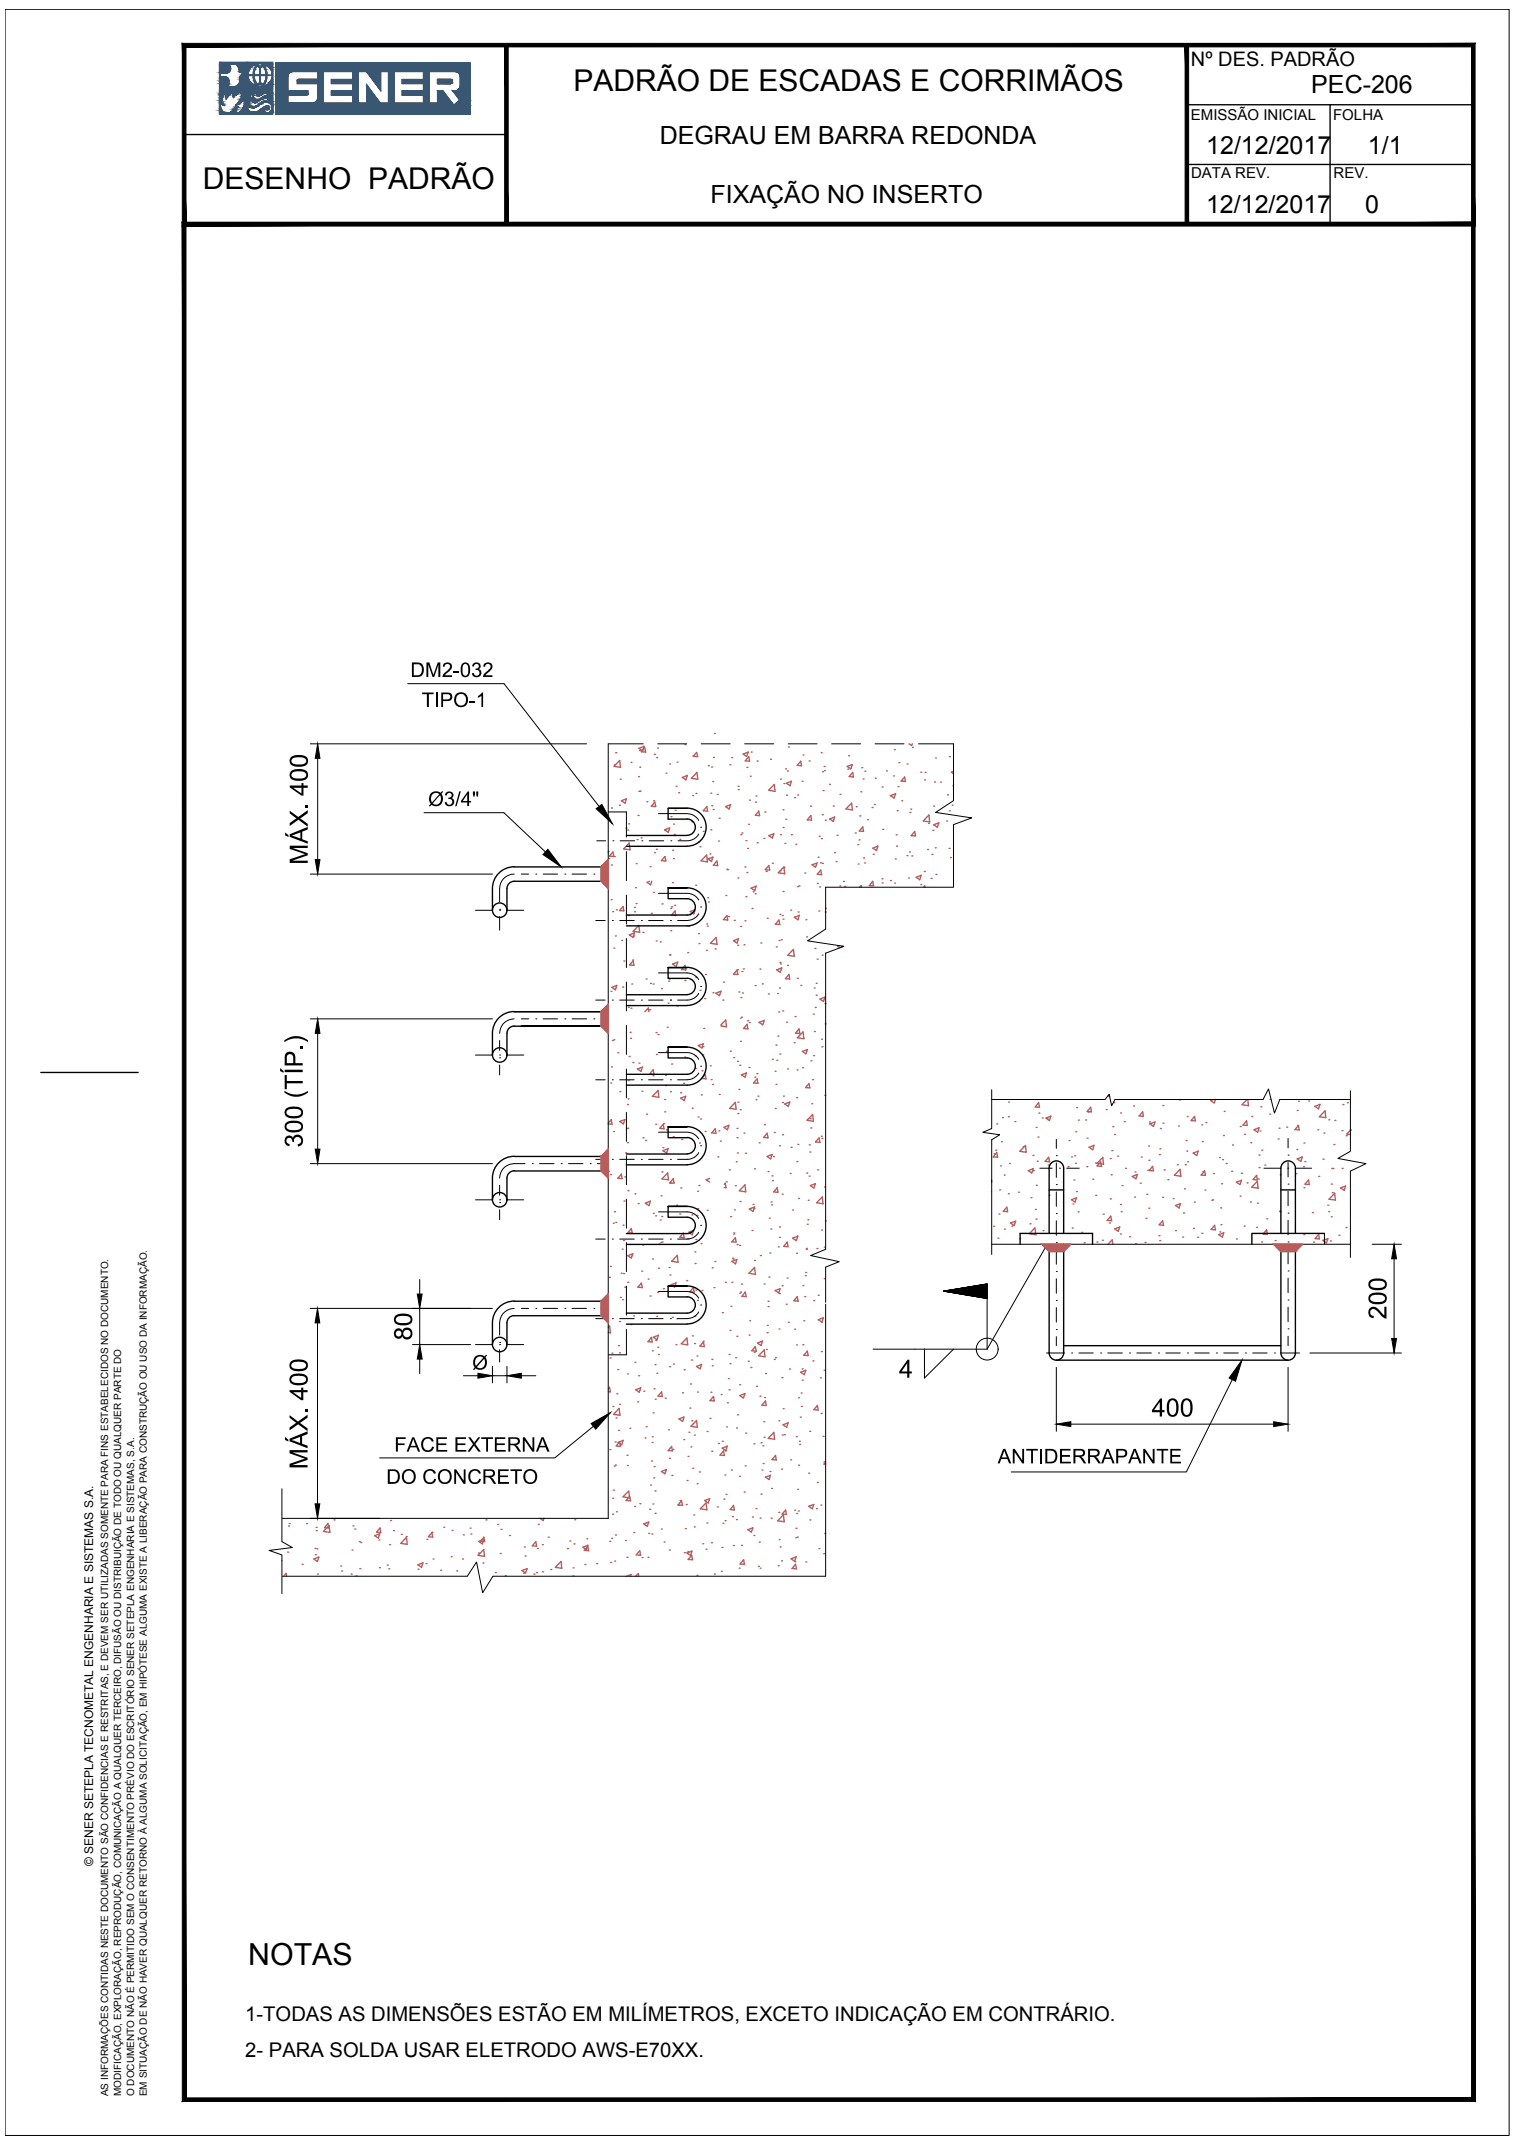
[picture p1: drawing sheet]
<svg xmlns="http://www.w3.org/2000/svg" width="210mm" height="297mm" viewBox="0 0 210 297" stroke-linecap="round" stroke-linejoin="round" font-family="sans-serif">
<defs><g id="words">
<g font-size="4.2">
<text x="79.4" y="12.6">PADRÃO DE ESCADAS E CORRIMÃOS</text>
<text x="28.1" y="26.2">DESENHO PADRÃO</text>
<text x="34.4" y="272.4">NOTAS</text>
</g>
<g font-size="3.9">
<text x="42.6" y="119.9" transform="rotate(-90 42.6 119.9)">MÁX. 400</text>
<text x="41.9" y="159.1" transform="rotate(-90 41.9 159.1)">300 (TÍP.)</text>
<text x="57.1" y="185.8" transform="rotate(-90 57.1 185.8)">80</text>
<text x="192.1" y="182.9" transform="rotate(-90 192.1 182.9)">200</text>
<text x="124.6" y="191">4</text>
<text x="159.6" y="196.3">400</text>
<text x="42.6" y="203.6" transform="rotate(-90 42.6 203.6)">MÁX. 400</text>
</g>
<g font-size="3.5">
<text x="181.7" y="13">PEC-206</text>
<text x="91.4" y="20">DEGRAU EM BARRA REDONDA</text>
<text x="167.1" y="21.4">12/12/2017</text>
<text x="189.5" y="21.3">1/1</text>
<text x="98.4" y="28.2">FIXAÇÃO NO INSERTO</text>
<text x="167.1" y="29.6">12/12/2017</text>
<text x="189.2" y="29.5">0</text>
</g>
<g font-size="3.1">
<text x="56.9" y="93.8">DM2-032</text>
<text x="58.4" y="98">TIPO-1</text>
<text x="59.3" y="111.7">Ø3/4&quot;</text>
<text x="65.4" y="189.8">Ø</text>
<text x="54.6" y="201.2">FACE EXTERNA</text>
<text x="138.2" y="202.8">ANTIDERRAPANTE</text>
<text x="53.5" y="205.7">DO CONCRETO</text>
</g>
<g font-size="2.8">
<text x="165" y="9.1">Nº DES. PADRÃO</text>
<text x="34" y="280.1">1-TODAS AS DIMENSÕES ESTÃO EM MILÍMETROS, EXCETO INDICAÇÃO EM CONTRÁRIO.</text>
<text x="34" y="285.1">2- PARA SOLDA USAR ELETRODO AWS-E70XX.</text>
</g>
<g font-size="2.1">
<text x="165" y="16.6">EMISSÃO INICIAL</text>
<text x="184.7" y="16.6">FOLHA</text>
<text x="165" y="24.7">DATA REV.</text>
<text x="184.8" y="24.6">REV.</text>
</g>
<text font-size="1.7" x="12.9" y="258.7" transform="rotate(-90 12.9 258.7)">© SENER SETEPLA TECNOMETAL ENGENHARIA E SISTEMAS S.A.</text>
<g font-size="1.4">
<text x="15" y="290.6" transform="rotate(-90 15 290.6)">AS INFORMAÇÕES CONTIDAS NESTE DOCUMENTO SÃO CONFIDENCIAS E RESTRITAS, E DEVEM SER UTILIZADAS SOMENTE PARA FINS ESTABELECIDOS NO DOCUMENTO.</text>
<text x="16.8" y="290.6" transform="rotate(-90 16.8 290.6)">MODIFICAÇÃO, EXPLORAÇÃO, REPRODUÇÃO, COMUNICAÇÃO A QUALQUER TERCEIRO, DIFUSÃO OU DISTRIBUIÇÃO DE TODO OU QUALQUER PARTE DO</text>
<text x="18.6" y="290.6" transform="rotate(-90 18.6 290.6)">O DOCUMENTO NÃO É PERMITIDO SEM O CONSENTIMENTO PRÉVIO DO ESCRITÓRIO SENER SETEPLA ENGENHARIA E SISTEMAS, S.A.</text>
<text x="20.3" y="290.6" transform="rotate(-90 20.3 290.6)">EM SITUAÇÃO DE NÃO HAVER QUALQUER RETORNO À ALGUMA SOLICITAÇÃO, EM HIPÓTESE ALGUMA EXISTE A LIBERAÇÃO PARA CONSTRUÇÃO OU USO DA INFORMAÇÃO.</text>
</g>
</g></defs>
<!-- layer: R-HTC2 -->
<g fill="none" stroke="#b85c5c" stroke-width=".19">
<path d="M84.3 119.1l-1 1.1v2l1 1v-4.1l-1 1.1M84.3 118h.1l-.1 .2M84.3 119h.1M84.7 119.9h.1M84.7 112h.1M84.9 118.1l.1 .6h-.6zM85.1 118.7h.1M85.1 106h.1M85.3 104.3h.1M85.8 111.6h.1M85.9 105.4l.1 1-.9-.2zM85.9 108h.1"/>
<path d="M86.1 111l.7-.3-.2 .6zM86.7 114.8h.1M87 115.1h.1M87.1 114.2h.1M87.2 116.8l.1 1-.9-.1zM87.4 105.7h.1M88.1 119.7h.1M88.3 116.4h.1M88.4 113h.1M88.5 107.7h.1M88.5 109.7h.1M88.5 103.7l.7-.3-.2 .7z"/>
<path d="M88.6 104h.1M88.6 106.3h.1M88.7 109.7h.1M88.8 116.1h.1M89.3 103.6l.2 .6h-.6zM89.6 111.1h.1M90.6 111h.1M90.7 104.6h.1M90.7 118.2h.1M90.7 111.2l.2 .6-.7-.1zM90.9 117.7h.1M91 105h.1"/>
<path d="M91.1 103.7h.1M92.1 115h.1M92.1 115l.7-.2-.2 .6zM92.1 118.7l.2 .6h-.7zM92.3 107.2h.1M92.8 105.9h.1M93 113.2h.1M93.2 117.9h.1M93.3 119h.1M93.3 114.2h.1M93.4 115.7h.1M93.5 112.3h.1"/>
<path d="M93.7 109h.1M93.8 105.6h.1M94 109.9h.1M94.2 116.4h.1M94.5 107.8l.7-.3-.2 .6zM94.9 103.2h.1M95.8 113.9h.1M96 110.3h.1M96 104.8h.1M96.4 110h.1M96.5 104.3l-.4 .5 .6 .1-.2-.6M96.6 107.1l.1 .9-.9-.1z"/>
<path d="M96.8 116.7h.1M97 117.4h.1M97.4 115.2h.1M97.9 118.5l.1 1-.9-.2zM97.9 111.8l.2 .6h-.7zM98.1 119.1l.7-.3-.2 .6zM98.1 106.1h.1M98.4 118.4h.1M98.5 109.9h.1M98.5 115h.1M98.6 106.3h.1M98.6 111.7h.1"/>
<path d="M98.7 108.3h.1M98.8 112.2h.1M98.9 105h.1M99 101.7h.1M99.3 119.3l.1 .7-.6-.1zM99.4 110.1h.1M99.6 116.6h.1M99.6 113.4h.1M100.5 111.8l.7-.3-.2 .6zM101.1 106h.1M101.4 105h.1M102.3 109h.1"/>
<path d="M102.3 109.5h.1M102.6 115.7h.1M102.8 115.5h.1M103 104.5l.7-.3-.3 .7zM103.3 116.5h.1M103.5 106.4h.1M103.6 117.6h.1M103.7 114.3h.1M103.7 104.9l.2 .6h-.6zM103.8 110.9h.1M104 107.6h.1M104.1 104.2h.1"/>
<path d="M104.7 111.2h.1M104.7 110.3h.1M104.9 105.5h.1M104.9 116.8h.1M105.1 112.4l.1 .7-.5-.1zM105.8 116.2h.1M106 112.6h.1M106.5 120l.1 .6-.6-.1zM106.5 115.8l.7-.2-.2 .6zM106.8 105.2h.1M107 119.7h.1M107.3 108.7l.1 1-.9-.2z"/>
<path d="M108.1 108h.1M108.1 115.7h.1M108.5 112.2h.1M108.5 114.7h.1M108.6 108.6h.1M108.7 116.9h.1M108.8 106.6h.1M108.9 113.6h.1M109 108.6l.7-.3-.2 .6zM109 110.2h.1M109.1 106.9h.1M109.2 103.5h.1"/>
<path d="M109.7 115.7h.1M110.1 110.6h.1M110.3 117h.1M110.5 110.2h.1M110.9 105.5l.1 .7-.5-.1zM111.1 108.3h.1M111.3 104.6h.1M112.1 105.5h.1M112.3 111.7h.1M112.3 113.1l.1 .6-.5-.1zM112.5 119.9l.7-.3-.2 .6zM113.4 118.8h.1"/>
<path d="M113.5 115.9h.1M113.7 119.6h.1M113.8 104.3h.1M113.8 116.2h.1M113.9 112.9h.1M113.9 119.7h.1M114 107h.1M114.1 109.6h.1M114.2 106.2h.1M114.2 106.8h.1M114.3 113.7h.1M114.9 108.7h.1"/>
<path d="M114.9 113.5l.7-.3-.1 .7zM115.5 111.7h.1M115.6 118.2h.1M115.9 119.4h.1M116 115.8h.1M116.4 110.1h.1M117.4 106.2l.7-.2-.2 .6zM117.5 106.6h.1M117.6 104.8h.1M118 111.3l.1 1-.9-.2zM118.1 107.1l.1 .6-.5-.1zM118.5 115.5h.1"/>
<path d="M118.6 111.8h.1M118.9 117.1h.1M118.9 119.8h.1M119 116.4h.1M119.1 113.1h.1M119.3 109.7h.1M119.4 106.4h.1M119.5 114.6l.1 .6h-.6zM119.6 108h.1M119.7 118.9h.1M119.8 119.6h.1M119.8 106.9h.1"/>
<path d="M120.2 113.6h.1M120.8 111.9h.1M120.9 117.6l.7-.3-.2 .6zM121 118.4h.1M121.1 111.5h.1M121.3 107.9h.1M122.2 109.1h.1M122.3 115h.1M122.8 106.8h.1M123.4 110.3l.7-.3-.2 .6zM123.8 107.5h.1M123.9 103.9h.1"/>
<path d="M124 119.1h.1M124.2 115.7h.1M124.2 117.3h.1M124.3 112.4h.1M124.4 109h.1M124.5 105.7h.1M124.9 111h.1M124.9 108.2h.1M125.3 107.7l.1 .6h-.6zM125.7 118.6h.1M125.7 105.9h.1M125.9 103.1l.4 .2 .1-.2"/>
<path d="M126 118.1h.1M126.1 112.6h.1M126.2 112.2h.1M126.3 118.6h.1M126.4 103.6h.1M126.7 115.3l.1 .6-.6-.1zM127.6 107h.1M128.1 108.1h.1M128.2 107.1h.1M128.5 117.8h.1M128.6 114.1h.1M128.7 113l.1 .9-.9-.1z"/>
<path d="M129.1 118.4h.1M129.3 115.1h.1M129.4 111.7h.1M129.4 114.3l.7-.3-.2 .7zM129.5 108.4h.1M129.6 117.5h.1M129.6 105.1h.1M130.3 108.4h.1M131.2 113.8h.1M131.3 110.2h.1M131.5 117.6h.1M131.5 112.4h.1"/>
<path d="M131.5 104.9h.1M131.7 118.9h.1M131.9 111.6h.1M132.1 108.8v.1M132.1 106.9l-.3 .1 .3 .3M84.3 139.2l-1 1v2l1 1v-4l-1 1M84.7 137.4h.1M84.7 124.7h.1M84.8 136.9l.7-.3-.2 .6zM84.9 126.4h.1M85.1 131.4h.1M85.3 129.7h.1"/>
<path d="M85.4 126.1h.1M86.1 130.3h.1M86.3 136.8h.1M86.3 125.6l.1 .7-.6-.1zM86.4 133.2h.1M87.1 139.6h.1M87.1 126.9h.1M87.2 129.6l.7-.3-.2 .6zM87.4 139.7h.1M87.5 136.4h.1M87.7 133.1h.1M87.7 133.2l.1 .6h-.6z"/>
<path d="M87.8 129.7h.1M87.9 126.4h.1M87.9 125.8h.1M88 123h.1M88.1 125.2h.1M88.5 128.3l.1 .9-.9-.1zM89.1 129.2h.1M89.5 135.7h.1M90 140h.1M90 122.2l-.4 .1 .5 .3 .2-.4M90.1 120.1h.1M90.1 136.3h.1"/>
<path d="M90.2 126.6h.1M90.5 136.4h.1M90.5 123.7h.1M90.9 130.4h.1M91.5 130.6h.1M91.6 137h.1M91.7 125.3h.1M92.6 139h.1M92.7 136h.1M92.7 135.7h.1M92.8 132.4h.1M92.9 138.6h.1"/>
<path d="M92.9 129h.1M92.9 125.9h.1M93.1 125.7h.1M93.2 122.3h.1M93.2 133.6l.7-.2-.2 .6zM93.5 125.5h.1M93.5 126.3l.1 .6h-.6zM93.8 139.4h.1M94.9 135.9h.1M94.9 133.8l.1 .7-.6-.1zM95.3 132h.1M95.4 128.4h.1"/>
<path d="M95.6 126.8h.1M95.6 126.3l.7-.2-.2 .6zM96.4 135.4h.1M96.4 122.7h.1M96.4 135.5h.1M96.8 129.4h.1M96.8 130.8h.1M97 137.3h.1M97.6 138.4h.1M97.8 135.1h.1M97.9 131.7h.1M97.9 128.1h.1"/>
<path d="M98 128.4h.1M98.1 124.4h.1M98.1 125h.1M98.8 137.6h.1M99.1 131.5h.1M99.2 137.7l.7-.3-.2 .6zM99.2 129.9l.1 1-.9-.2zM100.1 138.6h.1M100.3 136.1h.1M100.6 124.1h.1M100.7 120.5h.1M100.7 126.9l.1 .6h-.6z"/>
<path d="M100.8 120.6h.1M101 127h.1M101.6 130.4l.7-.3-.2 .6zM101.7 127.6h.1M102.1 134.5l.1 .6-.6-.1zM102.2 131h.1M102.2 134.4h.1M102.2 121.7h.1M102.4 137.5h.1M102.6 128.4h.1M102.7 138.3h.1M102.8 134.7h.1"/>
<path d="M102.9 137.6h.1M103 134.3h.1M103.1 131h.1M103.2 127.6h.1M103.2 120.2h.1M103.3 124.3h.1M103.5 120.9h.1M104.1 123.1l.7-.3-.2 .6zM104.2 125.9h.1M104.4 123.6h.1M104.6 136.6h.1M104.6 123.9h.1"/>
<path d="M105.3 134.3h.1M105.4 130.7h.1M105.6 136.4h.1M106.2 120.8h.1M106.3 127.3h.1M106.5 137.8h.1M107.6 131.3h.1M107.6 134.4l.7-.2-.2 .6zM107.7 137.7h.1M107.9 127.5l.1 .6h-.6zM107.9 130.4h.1M108 136.9h.1"/>
<path d="M108.1 126.7h.1M108.1 133.4h.1M108.1 120.7h.1M108.1 133.6h.1M108.3 130.3h.1M108.4 126.9h.1M108.5 123.6h.1M108.5 127.4h.1M108.6 120.2h.1M108.6 120.2l.1 .9-.9-.1zM109.1 133.8h.1M109.3 135.1l.1 .6h-.6z"/>
<path d="M109.5 126.2h.1M109.9 131.6l.2 .9-1-.1zM110.1 127.1l.7-.2-.2 .6zM110.5 135.6h.1M110.5 122.9h.1M110.6 126.4h.1M110.7 122.8h.1M111 136.6h.1M111.5 121h.1M111.7 127.5h.1M111.7 129.9h.1M112.8 136.9h.1"/>
<path d="M112.9 131.5h.1M113 139.6h.1M113.1 136.3h.1M113.1 137.9h.1M113.2 132.9h.1M113.2 122.4h.1M113.4 126.3h.1M113.6 122.9h.1M113.6 138.5l.7-.3-.2 .6zM113.7 120.6l.1 .6h-.6zM113.9 132.4h.1M114.3 139.1h.1"/>
<path d="M114.3 126.4h.1M114.4 125.9h.1M116.3 131.1l-.3 .1 .3 .2M116.4 122.8h.1M116.7 131.1l-.1 .2M116.9 122.2h.1M117 122.9h.1M119.1 123l.2-.3v.3M120.9 122.2l.1 .6-.6-.1zM122.2 121.8h.1M122.2 122.4h.1M123.4 122h.1"/>
<path d="M123.9 122.4h.1M125.9 121.7h.1M126.9 121.6l.7-.3-.2 .6zM127.6 122.6h.1M128 123l.1-.2 .1 .2M128.1 120.8h.1M129 121.8h.1M129.7 121.2h.1M84.3 159.3l-1 1v2l1 1v-4l-1 1M84.3 155.7l.4-.5 .1 .6h-.5M84.6 150.1h.1M84.7 147.9h.1"/>
<path d="M84.8 144.2h.1M85 156.8h.1M85 144.1h.1M85.6 145.9h.1M85.9 155.4l.7-.2-.2 .6zM85.9 151.3h.1M86.7 159.8h.1M86.8 156.4h.1M86.9 153.1h.1M86.9 158.4h.1M87 156.4h.1M87 152.3h.1"/>
<path d="M87 149.8h.1M87.2 146.4h.1M87.3 143.1h.1M87.4 143.9h.1M87.7 147.3h.1M88.3 148.2l.7-.3-.2 .6zM88.5 147.4h.1M88.9 151.3h.1M89.1 157.7h.1M89.4 140.2l.4-.5 .1 .5M89.5 158.1h.1M89.6 154.4h.1"/>
<path d="M90.5 149.1h.1M90.5 148.3l.1 .6h-.6zM90.9 155.8h.1M90.9 143.1h.1M90.9 146.2h.1M91.2 143.4h.1M91.2 151.2l.1 .9-.9-.1zM91.8 159.1h.1M91.8 159.5l.8-.3-.2 .6zM91.9 155.8l.1 .7-.6-.1zM92 155.7h.1M92.1 152.4h.1"/>
<path d="M92.1 154.1h.1M92.2 149.1h.1M92.2 150.5h.1M92.3 145.7h.1M92.3 156.6h.1M92.4 142.4h.1M92.9 151.3h.1M93.1 147.5h.1M93.3 157.6h.1M94.3 151.5h.1M94.3 152.2l.7-.2-.2 .5zM94.5 157.9h.1"/>
<path d="M94.7 150.2h.1M94.9 146.5h.1M95.9 153.6h.1M96.3 146.4h.1M96.3 148.1h.1M96.7 154.8h.1M96.7 144.9l.7-.2-.2 .6zM96.9 158.4h.1M97 155.1h.1M97.2 151.8h.1M97.3 148.4h.1M97.4 146.2h.1"/>
<path d="M97.4 145.1h.1M97.5 142.6h.1M97.7 156.8h.1M97.7 148.9l.1 .6h-.6zM98.4 147.7h.1M98.5 149.6h.1M98.7 150.3h.1M99.1 156.5l.1 .6-.6-.1zM99.6 156.7h.1M99.7 151.7h.1M99.8 158.2h.1M99.9 142.1l.6-.7 .2 .9-.8-.1"/>
<path d="M100 142.2h.1M100.3 156.3l.7-.3-.2 .6zM101.2 145.7h.1M101.6 146.6h.1M101.9 152.8l.1 1-.9-.2zM102.1 157.7h.1M102.1 156.4h.1M102.2 159.8h.1M102.2 147.1h.1M102.2 154.3h.1M102.2 152.8h.1M102.4 151h.1"/>
<path d="M102.5 147.7h.1M102.6 153.8h.1M102.6 144.3h.1M102.6 141.1h.1M102.7 141h.1M102.7 149l.7-.3-.2 .6zM103.1 157.1h.1M103.3 159.9h.1M103.5 142l.1 .6h-.6zM103.6 141.5h.1M103.8 148h.1M103.8 141.7h.1"/>
<path d="M104.6 149.3h.1M104.7 152.4h.1M104.9 148.8h.1M104.9 149.5l.1 .7-.6-.1zM105 151.9h.1M105.2 141.7l.7-.3-.2 .6zM105.2 158.4h.1M105.9 155.9h.1M106.3 157.1l.1 .6h-.6zM107 146.8h.1M107.3 157h.1M107.4 148.5h.1"/>
<path d="M107.4 153.6h.1M107.5 150.3h.1M107.5 144.9h.1M107.6 147h.1M107.8 143.6h.1M107.9 140.3h.1M108 158.8h.1M108 146.1h.1M108.4 157.3h.1M108.4 152.8h.1M108.4 140.1h.1M108.5 151.9h.1"/>
<path d="M108.7 153l.7-.3-.2 .7zM109 141.7h.1M109.1 148.2h.1M109.6 159h.1M110 144.5h.1M110.2 140.9h.1M110.4 152.1h.1M110.4 148.3h.1M110.5 158.6h.1M110.7 142.6l.1 .7-.6-.1zM111.2 145.7l.7-.2-.2 .6zM111.2 148h.1"/>
<path d="M111.3 143l.1 1-.9-.2zM112.1 150.2l.1 .6-.6-.1zM112.1 158.7h.1M112.2 159.7h.1M112.3 155.1h.1M112.3 156.3h.1M112.4 147h.1M112.5 153h.1M112.6 149.6h.1M112.6 154.5l.1 .9-.9-.1zM112.7 140.6h.1M112.7 146.3h.1"/>
<path d="M112.8 143h.1M113.5 157.7l.1 .6h-.6zM113.8 157.5h.1M113.8 144h.1M113.9 157.8h.1M113.9 145.1h.1M114.3 151.8h.1M114.3 141.9h.1M137.7 159.9h.1M138 159.4h.1M138.1 155.8h.1M138.1 159.8l.1 .6h-.6z"/>
<path d="M138.8 158.3h.1M138.9 154.9h.1M139.7 154.8h.1M139.7 152.8h.1M140.6 155.5h.1M141.8 158.9h.1M142.1 158.8l.1 .9-.9-.1zM143.6 156.3h.1M143.8 157.6h.1M143.9 152.8l.1 .7-.6-.1zM143.9 154.3h.1M144.4 155h.1"/>
<path d="M144.9 155l.7-.3-.2 .6zM145.1 155h.1M148.1 158.1h.1M149 156.9h.1M149.2 153.5h.1M149.4 155.3h.1M150.4 155.2h.1M150.6 157.8h.1M150.8 154.1h.1M150.9 159l.7-.2-.2 .6zM151.1 153.5l.1 .6h-.6zM153.3 153.8h.1"/>
<path d="M153.5 151.9l.2 .1M154.1 159.5h.1M154.2 156.2h.1M154.3 152.8h.1M154.4 157.2h.1M155.3 154.3h.1M155.8 155.5h.1M157.1 153.3h.1M158.3 154.1l.1 .6h-.6zM159.1 158.9h.1M159.3 155.5h.1M159.3 155.8l.7-.3-.2 .6z"/>
<path d="M160.7 159.2h.1M160.8 156.4h.1M161.1 155.7h.1M161.1 153.2h.1M163.3 156.1h.1M163.4 152.5h.1M164.3 158.1h.1M164.4 159.6h.1M164.5 154.8h.1M165.3 159.8l.7-.2-.2 .6zM165.5 154.7l.1 .7-.6-.1zM166.5 155.9h.1"/>
<path d="M166.6 158.2h.1M167.1 155.6h.1M168.1 152.4l-.3 .1 .4 .4 .2-.5M169.5 157.4h.1M169.6 154.1h.1M170.8 158.7h.1M171.8 156.1h.1M172.4 157.2h.1M172.7 155.4l.1 .6h-.6zM172.8 152.4l-.7 .7 .9 .2-.1-.9M173.3 158.4h.1M173.4 154.7h.1"/>
<path d="M174.2 156.9l-.5-.3 .7-.3-.1 .6M174.6 156.8h.1M174.7 153.4h.1M174.8 159.4h.1M175.9 154.4h.1M176 152.4h.1M177.1 157.9h.1M177.2 156.4h.1M178.3 156.2h.1M179.7 159.3h.1M179.7 153.9h.1M179.8 156h.1"/>
<path d="M179.9 152.7h.1M179.9 156l.1 .6h-.6zM180.7 158.4h.1M181.3 152.6h.1M182.2 153.4l.7-.3-.2 .6zM182.6 156.6h.1M183.4 157.1h.1M183.6 154l.1 .9-.9-.1zM184.1 155.2h.1M184.8 158.6h.1M184.9 155.3h.1M185.9 156.7h.1"/>
<path d="M186.1 153.1h.1M186.5 157.4h.1M186.7 152.8h.1M187.1 156.6h.1M187.1 156.6l-.5 .6h.5M84.3 179.4l-1 1v2l1 1v-4l-1 1M84.3 162.3h.1M84.4 177.1h.1M84.6 175.5h.1M84.6 162.8h.1M85 169.5h.1M85.1 168h.1"/>
<path d="M85.3 169.4h.1M85.9 179.8h.1M86.1 176.5h.1M86.1 162.8l.1 .6-.6-.1zM86.2 173.1h.1M86.3 169.8h.1M86.4 176.5h.1M86.4 171.9h.1M86.5 166.5h.1M86.6 163.1h.1M86.6 178.4h.1M87 177.7h.1"/>
<path d="M87 174.1l.7-.3-.2 .6zM87 165h.1M87.5 170.3l.1 .6h-.6zM88 165.5h.1M88.4 166.8h.1M88.9 177.8l.1 .7-.6-.1zM88.9 176.2h.1M89 172.6h.1M89.4 166.8l.7-.3-.2 .6zM89.8 177.3h.1M90.1 179.6h.1M90.4 174.5h.1"/>
<path d="M90.5 168.2h.1M90.8 168.5h.1M91.1 179.1h.1M91.2 175.8h.1M91.3 172.4h.1M91.5 169.1h.1M91.6 172.2h.1M91.6 165.8h.1M91.7 168.6h.1M91.7 162.4h.1M91.7 172.1h.1M91.9 178.6h.1"/>
<path d="M92.5 162.6l.1 .9-.9-.1zM92.7 175.7h.1M92.8 176.7h.1M92.8 164h.1M93 178.1l.7-.3-.2 .6zM93.3 163.4l.1 .6h-.6zM93.8 167h.1M93.8 174l.1 1-.8-.2zM94.2 168.3h.1M94.3 164.7h.1M94.7 170.9l.1 .7-.6-.1zM95.2 177.5h.1"/>
<path d="M95.3 171.7h.1M95.4 170.8l.7-.3-.2 .7zM95.9 168.4h.1M96.1 178.5l.1 .6-.6-.1zM96.2 178.5h.1M96.3 173.5h.1M96.3 175.1h.1M96.4 178.8h.1M96.4 171.8h.1M96.5 168.5h.1M96.7 165.1h.1M96.7 167.5h.1"/>
<path d="M96.8 164.3h.1M97.1 172.4h.1M97.3 178.9h.1M98 167.8h.1M98.3 163.3l-.5 .2 .5 .4M98.7 175.7h.1M98.9 178.5h.1M99 174.9h.1M99.5 160.4h.1M100.3 164.2l.2-.2 .1 .6h-.3M100.5 177.7h.1M100.6 163.8h.1"/>
<path d="M101.1 162.2h.1M101.2 168.6h.1M101.4 177.7h.1M101.4 174.8l.7-.2-.2 .6zM101.5 174.4h.1M101.6 174.5h.1M101.6 171h.1M101.7 170.9h.1M101.8 167.7h.1M101.9 164.4h.1M101.9 171.6l.1 .6-.6-.1zM102 161h.1"/>
<path d="M102.1 172.5h.1M102.5 172.6h.1M102.5 179.2h.1M102.5 166.5h.1M102.6 179.1h.1M102.7 178h.1M103.2 164.2l.1 1-.9-.1zM103.3 179.1l.1 .6h-.6zM103.8 167.6l.7-.3-.2 .6zM104.2 170.6h.1M104.3 166.9h.1M104.5 167.5h.1"/>
<path d="M104.5 174.7h.1M104.5 162h.1M104.5 175.7l.2 .9-.9-.1zM105.4 174h.1M105.9 178h.1M106.3 160.3l.7-.3-.2 .6zM106.4 162.4h.1M106.5 177h.1M106.6 168.8h.1M106.7 173.7h.1M106.8 170.3h.1M106.8 166.6h.1"/>
<path d="M106.9 167h.1M107 163h.1M107 163.7h.1M107.2 160.3h.1M107.4 178.9l.7-.3-.2 .6zM107.7 164.6l.1 .7-.6-.1zM107.8 172.8h.1M108 179.3h.1M108 171.5h.1M108 170.1h.1M108.4 178.2h.1M108.4 165.5h.1"/>
<path d="M109.1 177.1h.1M109.1 172.2l.1 .6h-.6zM109.5 162.6h.1M109.8 167.7h.1M109.8 171.6l.7-.3-.2 .7zM110.4 173.7h.1M110.4 161h.1M110.5 179.7l.1 .7-.6-.1zM110.6 166.1h.1M111.2 178.2h.1M111.5 179.7h.1M111.6 176.8h.1"/>
<path d="M111.6 176.4h.1M111.7 173.2h.1M111.7 173h.1M111.8 162.6h.1M111.9 169.7h.1M111.9 169.1h.1M112 166.4h.1M112.1 163h.1M112.3 164.3l.7-.2-.2 .6zM113.2 173.1h.1M113.3 162.2h.1M113.4 179.5h.1"/>
<path d="M113.8 170.5h.1M113.9 165.9l.1 1-.9-.2zM114.2 172.9h.1M114.2 177.2h.1M114.2 164.5h.1M114.3 169.2h.1M137.7 170h.1M138.3 171.6h.1M138.4 168.3h.1M138.5 164.9h.1M138.6 161.6h.1M139.1 162.9h.1"/>
<path d="M139.2 170.4h.1M139.5 167.3l.1 .7-.6-.1zM139.7 165.5h.1M139.9 161.3h.1M140 169.5l.7-.2-.2 .6zM140.2 170h.1M141.1 165.2h.1M141.3 171.7h.1M142.5 162.3l.7-.3-.3 .6zM142.7 169.6h.1M142.8 166h.1M143.1 160.1h.1"/>
<path d="M143.2 162.3h.1M143.3 171h.1M143.4 170.2l.1 1-.9-.2zM143.5 167.6h.1M143.5 169h.1M143.6 164.3h.1M143.7 161h.1M144.3 172.5l1.1 1h2l1-1h-4.1l1.1 1M144.5 170.6h.1M145.2 161.5h.1M145.3 160.4l.1 .6h-.6zM145.3 165.7h.1"/>
<path d="M148 161.7h.1M148.4 166.3l.7-.3-.2 .6zM148.5 160.4h.1M148.6 170.2h.1M148.7 166.9h.1M148.8 163.6h.1M148.9 160.2h.1M149 161.2h.1M149.1 165.2h.1M149.4 168h.1M149.9 170.8h.1M150.2 172.3h.1"/>
<path d="M150.6 161.7h.1M151.4 163.4h.1M151.8 161.2h.1M151.8 165.7h.1M152 172.2h.1M152.5 161l.1 .7-.6-.1zM152.7 171.9h.1M152.8 160.4l.1 1-.9-.2zM152.9 168.3h.1M153.5 172.5l.6-.6 .1 .6M153.7 169.5h.1M153.8 166.2h.1"/>
<path d="M153.8 160.6h.1M153.9 168.6l.1 .6h-.6zM154 162.8h.1M154.4 170.3l.7-.2-.2 .6zM154.9 160.3h.1M155.2 171h.1M155.2 167h.1M155.3 168h.1M155.5 164.3h.1M155.9 161.9h.1M156.5 171.4h.1M156.9 163.1l.7-.3-.2 .6z"/>
<path d="M157.2 165.9h.1M157.3 162.5h.1M157.3 172.4h.1M158 164h.1M158.1 160.4h.1M158.7 172.2h.1M158.8 168.9h.1M158.9 165.5h.1M159 162.2h.1M159.2 167.5h.1M159.2 160.8h.1M159.7 161.7l.1 .6-.6-.1z"/>
<path d="M160.6 171.3h.1M160.6 160h.1M160.7 172h.1M161.1 166h.1M161.1 169.2l.1 .6h-.6zM161.3 162.2h.1M161.8 163.5h.1M162.5 166.1h.1M162.9 170.6h.1M162.9 167.1l.7-.3-.2 .6zM163.1 161.4h.1M163.5 162.1l-.8 .8 .9 .1-.1-.9"/>
<path d="M163.9 171.5h.1M164 168.1h.1M164.1 164.8h.1M164.2 161.4h.1M164.5 161h.1M165.4 170.3h.1M165.5 166.6h.1M165.9 171.5h.1M166.5 170.9h.1M166.7 162.4h.1M166.9 162.3l.1 .6h-.6zM166.9 165h.1"/>
<path d="M167.9 166.4h.1M168 166.3h.1M168.1 162.7h.1M168.3 169.8l.1 .7-.6-.1zM168.9 171.1l.7-.2-.2 .6zM169 160.4h.1M169 170.8h.1M169.1 167.4h.1M169.2 169.8h.1M169.3 164.1h.1M169.4 160.7h.1M169.9 161.3h.1"/>
<path d="M170.7 162.3h.1M171.3 171.7h.1M171.3 163.9l.7-.3-.2 .6zM171.8 165.8h.1M172 162.6h.1M172.4 169.9h.1M172.8 164h.1M173.3 166.6h.1M174.1 170.1h.1M174.1 162.9l.1 .7-.6-.1zM174.2 166.8h.1M174.2 163.7l.1 1-.9-.2z"/>
<path d="M174.3 163.4h.1M174.4 160.1h.1M174.4 161.8h.1M174.8 172.1h.1M175.2 161.5h.1M175.5 170.5l.1 .6-.6-.1zM175.5 168.9h.1M176.5 172.5l1 1h2l1-1h-4l1 1M176.7 172h.1M177.4 162.8h.1M177.5 167.8l-.2 .1 .2 .1M179.5 162.7h.1"/>
<path d="M179.7 160.6l.7-.2-.2 .6zM180.6 161.7h.1M180.6 171.1h.1M180.7 164.6h.1M180.8 161h.1M181.3 163.6l.1 .6-.6-.1zM181.8 168.1h.1M182 172.2h.1M182.7 171.1l.1 .6h-.6zM182.7 163.1h.1M183.3 171.9l.7-.2-.2 .6zM183.3 160.7h.1"/>
<path d="M184 167h.1M184.1 167.9h.1M184.3 172h.1M184.5 168.7h.1M184.5 164.1h.1M184.5 161.9h.1M184.6 165.3h.1M184.7 162h.1M184.9 165.4l.1 .9-.9-.1zM185.5 171.2h.1M185.7 164.7l.7-.3-.2 .6zM186 161.9h.1"/>
<path d="M186.5 170.1h.1M84.3 192.5l.2-.2 .1 .6h-.3M84.3 184l.2-.2 .1 .9h-.3M84.5 188.2h.1M84.8 187.6h.1M84.9 194.9h.1M85.2 199.9h.1M85.4 196.5h.1M85.5 193.2h.1M85.6 189.8h.1M85.6 199.9l.7-.3-.2 .7zM85.7 186.5h.1"/>
<path d="M85.7 198.3h.1M85.8 195.2l.1 1-.9-.2zM85.8 183.2h.1M85.8 194.6h.1M85.8 187.5h.1M85.8 199.9l.2 .6-.6-.1zM86.3 180.1h.1M86.9 190.4h.1M87.3 198h.1M87.4 183.6h.1M87.8 182.4h.1M88 188.8h.1"/>
<path d="M88.1 192.6l.7-.2-.2 .6zM88.4 194.3h.1M88.5 190.7h.1M89.2 192.8h.1M89.4 199.3h.1M89.5 197.8h.1M90.3 185.4l.1 .6h-.6zM90.3 199.9h.1M90.4 199.2h.1M90.4 187.2h.1M90.5 195.8h.1M90.5 185.4l.7-.3-.2 .6z"/>
<path d="M90.6 192.5h.1M90.7 189.1h.1M90.8 194h.1M90.9 185.8h.1M91 182.5h.1M91 190.4h.1M91.1 186.7h.1M91.2 187.7h.1M91.7 192.9l.1 .7-.6-.1zM92.2 193.8h.1M92.6 198.2h.1M92.8 189.4h.1"/>
<path d="M93.2 182.6h.1M93.3 189.1h.1M93.6 186.4h.1M93.8 182.8h.1M94.1 196.7l.7-.3-.2 .6zM94.6 193.1h.1M94.7 199.5h.1M94.8 189.9h.1M95.2 185.5l.1 .9-.9-.1zM95.4 198.5h.1M95.6 195.2h.1M95.7 191.8h.1"/>
<path d="M95.8 188.5h.1M95.8 196.9h.1M95.9 185.2h.1M96.2 198.9h.1M96.2 186.2h.1M96.3 182.4h.1M96.5 196.9l.1 .9-.9-.1zM96.5 189.4l.7-.3-.2 .6zM96.6 188h.1M96.6 193h.1M96.7 180.2h.1M97.4 185.9h.1"/>
<path d="M97.5 186l.1 .6h-.6zM98 198.4h.1M98.4 196.6h.1M98.5 193h.1M98.6 188.4h.1M98.7 189.3h.1M98.9 193.6l.1 .6-.6-.1zM99.9 193.3h.1M100.1 181.9h.1M100.1 199.8h.1M100.7 197.8h.1M100.8 194.4h.1"/>
<path d="M100.9 191.1h.1M101 187.7h.1M101 192.6h.1M101.1 184.4h.1M101.1 189h.1M101.3 181.1h.1M101.9 188.2h.1M102.1 197.9h.1M102.1 185.2h.1M102.2 196.1h.1M102.5 191.9h.1M102.5 193.4l.7-.2-.2 .6z"/>
<path d="M103.3 198.6h.1M103.7 188.7h.1M103.8 185.1h.1M103.9 183.1h.1M104 189.5h.1M104.5 187.4h.1M104.7 186.6l.1 .7-.6-.1zM104.8 192.2h.1M105 186.2l.6-.3-.2 .6zM105.3 193.5h.1M105.4 200h.1M105.8 197.1h.1"/>
<path d="M105.9 199.2h.1M105.9 187.1l.1 1-.9-.2zM105.9 193.7h.1M106.1 190.4h.1M106.1 194.2l.1 .6h-.6zM106.2 187h.1M106.3 184.7h.1M106.3 183.7h.1M106.4 180.4h.1M106.4 181.1h.1M107.2 198.5l.1 1-.9-.1zM107.3 188.4h.1"/>
<path d="M107.4 188.2h.1M107.9 196.9h.1M107.9 184.2h.1M108.3 190.9h.1M108.4 198.9h.1M108.5 197.5l.7-.3-.2 .6zM108.5 195.3h.1M108.7 198.9h.1M108.9 180.8h.1M109.2 183.3h.1M109.4 189.8h.1M110.1 184.2h.1"/>
<path d="M110.3 199.1h.1M110.3 186.4h.1M110.6 193.7h.1M110.8 199.8h.1M110.9 196.4h.1M110.9 190.2l.7-.3-.2 .6zM111 193.1h.1M111 194.9h.1M111.1 189.7h.1M111.2 191.3h.1M111.2 186.4h.1M111.4 183.1h.1"/>
<path d="M111.9 187.3l.1 .6h-.6zM112.2 198.4h.1M112.6 188.6h.1M112.7 180.3h.1M113.2 194.8l.2 .7-.6-.1zM113.4 182.9l.7-.3-.2 .7zM113.7 191h.1M113.8 195.9h.1M113.8 187.3h.1M113.8 183.2h.1M114 199.1h.1M114.2 189.9h.1"/>
<path d="M39.4 218.4l.2-.3 .1 .4M39.8 215.1h.1M40 211.5h.1M40.1 211.2h.1M41.9 216.8h.1M42.5 211.2h.1M43.5 216.1l.7-.3-.2 .6zM43.7 214.6h.1M43.7 215.5h.1M43.8 211.7h.1M43.8 212.2h.1M43.9 214.7h.1"/>
<path d="M44 218.2h.1M45.4 211.2l.2 .6h-.6zM45.6 211.5l.1 .9-.9-.1zM46.3 210.7h.1M47.2 217.1h.1M47.3 217.8h.1M48.6 218.2h.1M48.8 214.8h.1M48.9 211.5h.1M49.2 211.9h.1M49.3 218.4h.1M49.8 213.7h.1"/>
<path d="M49.9 217.4h.1M50 213.8h.1M51.9 212.9l.7-.3-.2 .6zM52.5 213.5h.1M52.6 217.3h.1M52.6 211.8l.2 .6h-.6zM53.7 216.9h.1M53.9 217.4h.1M54 214.1h.1M54.1 210.8h.1M54.5 212.2h.1M55.6 212.7h.1"/>
<path d="M56.3 213h.1M56.3 213.1l.1 1-.9-.2zM57.9 216.9l.7-.3-.2 .6zM57.9 217.5h.1M59 216.7h.1M59.1 213.4h.1M59.8 212.4l.2 .7-.6-.1zM59.9 212.4h.1M60 216.1h.1M61.1 217.7h.1M61.5 211.7h.1M62.5 215.8h.1"/>
<path d="M62.6 212.1h.1M63.3 217.7h.1M64.1 216.1h.1M64.2 212.7h.1M65.1 211.8h.1M65.2 212.6h.1M66.3 215.3h.1M66.3 213.7l.7-.3-.2 .6zM66.9 216.7h.1M67 214.8l.1 .9-.9-.1zM67 213.1l.1 .6-.5-.1zM67.3 210.7h.1"/>
<path d="M68.6 218h.1M68.9 211.3h.1M69.3 215.3h.1M69.4 212h.1M70 218.4h.1M70.6 212.8h.1M72.3 217.7l.7-.3-.2 .6zM72.5 218.1h.1M72.7 214.4h.1M72.8 215.7h.1M74 218.2h.1M74.2 213.7l.1 .6h-.5z"/>
<path d="M74.3 218h.1M74.5 214.6h.1M74.6 211.3h.1M74.8 210.4l.5 .4 .1-.4M75.1 214.1h.1M75.2 217.9h.1M75.3 210.5h.1M76 213.1h.1M76.3 217.6h.1M77.7 216.4l.1 1-.9-.1zM78.6 214.7h.1M79 213.6h.1"/>
<path d="M79.4 218.4h.1M79.4 217.3h.1M79.5 214h.1M79.6 210.7h.1M80.8 214.5l.7-.3-.3 .6zM81 216.9h.1M81.3 213.3h.1M81.4 214.3l.1 .6h-.6zM82.7 216.7h.1M84.5 213.7h.1M84.5 200.9h.1M84.6 216.6h.1"/>
<path d="M84.7 213.2h.1M84.9 209.9h.1M84.9 207.7h.1M85 206.5h.1M85.1 203.2h.1M85.2 216.4h.1M85.3 203.1h.1M85.3 212.8h.1M85.4 209.6h.1M86.7 213.5h.1M86.8 218.5l.6-.3v.3M86.9 201.7h.1"/>
<path d="M86.9 215.9h.1M86.9 203.1h.1M87.1 206.7l.1 .9-.9-.1zM87.2 207.4l.2 .6h-.7zM87.8 212.4h.1M87.9 208.8h.1M88.1 218.5l.3-.4 .1 .4M88.6 214.9l.2 .7-.7-.1zM88.7 208.4h.1M89 215.9h.1M89.2 211.2l.7-.2-.2 .6zM89.8 215.9h.1"/>
<path d="M89.9 212.5h.1M90 209.2h.1M90.1 205.8h.1M90.3 202.5h.1M90.3 212.6h.1M90.5 208.5h.1M90.6 204.9h.1M90.6 203.3h.1M90.7 206.7h.1M90.8 209.8h.1M91.6 211.9h.1M91.6 204l.7-.3-.2 .6z"/>
<path d="M92 213.7h.1M92.7 214.8h.1M92.8 202.1h.1M93.1 200.5l.1 .6h-.6zM93.1 204.5h.1M93.2 200.9h.1M94 208.6h.1M94.2 208h.1M94.4 208l.2 .7-.7-.1zM94.8 215.2h.1M95 211.9h.1M95.1 208.5h.1"/>
<path d="M95.2 215.3l.7-.3-.2 .6zM95.2 205.2h.1M95.3 215.1h.1M95.3 201.9h.1M95.7 200.6h.1M95.8 215.6l.2 .6h-.7zM96 203.5h.1M96.1 210h.1M96.2 211.6h.1M96.6 218.4h.1M96.6 205.7h.1M96.9 204h.1"/>
<path d="M97.4 214h.1M97.6 208l.7-.3-.2 .6zM97.8 214.7h.1M97.8 208.3l.1 1-.9-.2zM97.9 211.1h.1M98.6 213.8h.1M98.6 201.1h.1M99 218.2h.1M99.4 208.9h.1M99.5 200.1h.1M99.9 217.8h.1M100 214.5h.1"/>
<path d="M100.1 200.7l.7-.3-.2 .7zM100.2 211.1h.1M100.3 201.1l.1 .6h-.6zM100.3 207.8h.1M100.4 204.4h.1M100.5 210.8h.1M100.5 201.1h.1M100.6 207.1h.1M101.3 203.8h.1M101.5 210.2h.1M101.6 214.2h.1M101.6 208.7l.2 .6-.6-.1z"/>
<path d="M102 210.6h.1M102.4 217.4h.1M102.5 204.6h.1M102.7 214.2h.1M103 216.2l.2 .6h-.7zM103.1 206.8h.1M103.2 203.2h.1M103.6 212l.7-.2-.2 .6zM104.3 210.3h.1M104.4 212.8h.1M104.5 200.1h.1M104.7 209.1h.1"/>
<path d="M105.1 217.1h.1M105.2 213.8h.1M105.3 210.4h.1M105.3 217.4h.1M105.4 207.1h.1M105.6 203.8h.1M105.7 200.4h.1M105.7 202.9h.1M106.1 204.7l.7-.2-.2 .6zM106.7 204h.1M106.9 210.4h.1M106.9 206.3h.1"/>
<path d="M107.4 201.7l.2 .7-.6-.1zM107.8 217h.1M107.9 209.6h.1M108 213.4h.1M108.1 214.4h.1M108.3 216.3h.1M108.3 203.6h.1M108.5 210l.2 .9-1-.1zM108.8 209.3l.2 .6h-.6zM109.5 202.4h.1M109.6 216.1l.7-.3-.2 .6zM110.1 209.3h.1"/>
<path d="M110.1 216.5h.1M110.2 216.8l.1 .7-.6-.1zM110.3 213.1h.1M110.3 211.8h.1M110.4 209.8h.1M110.5 213.1h.1M110.5 206.4h.1M110.6 209.4h.1M110.6 203.1h.1M110.8 200.2h.1M111.6 216.5h.1M112 204.2h.1"/>
<path d="M112 208.8l.7-.3-.1 .6zM112.2 210.7h.1M113.1 209.1h.1M113.2 205.5h.1M113.5 214.7h.1M113.7 208.6h.1M114.1 215.3h.1M114.2 202.6h.1M114.3 212.6h.1M114.4 202.7l-.2 .2 .2 .1"/>
</g>
<!-- layer: R-SIMB -->
<g fill="none" stroke="#000" stroke-width=".14">
<path d="M56.5 94.8h13.3l13.2 17M43 103.1h38.3M44 105.1v14M58.7 112.6h11.1l5.8 5.5M84.3 112.5h2.5v3.5M86.8 118v4.1M89.1 103.1h-4.8v107.4h-45.2M91.1 103.1h4.1M97.2 103.1h4M103.2 103.1h4M109.2 103.1h4M115.2 103.1h4"/>
<path d="M121.2 103.1h4.1M127.3 103.1h4.8v7.9l-2.5 1.6 5 .8-2.5 .9v8.7h-17.7v5.8l-2.5 1.6 5 .8-2.5 .9v41.1l-2.1 .8 4 .9-1.9 .7M43 121.2h25.2M86.8 124.1v4M86.8 130.1v4M86.8 136.1v4M43 141.2h25.2M44 143.2v16.1M86.8 142.1v4.1M86.8 148.2v4M86.8 154.2v4M137.4 152.4h15.7l.6-.7 .3 1.6 .5-.9h20.5l.8-1.5 .8 3.4 .7-1.9h9.8"/>
<path d="M137.4 151v5.4l-1.2 .6 2.3 .3-1.1 .7v15.9M187.1 151.2v8.4l-1.7 1 3.9 .7-2.2 1v12M43 161.3h25.2M86.8 160.2v4M86.8 166.2v4M86.8 172.2v4.1M86.8 178.3v4M114.4 175.6v4.9M136.8 180l-6.1-1 6.1-1v2l-6.1-1 6.1-1v9M144.8 173l-8 14M183.5 171v1.5M190.1 172.5h4.1"/>
<path d="M193.2 174.5v11M43 181.4h25.2M44 183.4v25M82.2 197.7l-5.3 4.4h-24.3M86.8 184.3v3.5h-2.5M114.4 180.8v37.7h-46.1l-1.4 2.3-.9-4.3-1.3 2h-25.6M121 187h15.8M128.1 187v4l4-4M146.4 189.5v8.9M148.4 197.4h28.1M170.7 191.2l-6.3 12.8h-24.3M178.5 189.5v8.9"/>
<path d="M181.5 187.5h12.7M39.1 206.4v7.3l1.4 .8-3.2 .4 1.8 .6v5.4"/>
<circle cx="136.8" cy="187" r="1.51"/>
</g>
<!-- layer: R-VIST2 -->
<g fill="none" stroke="#000" stroke-width=".19">
<path d="M86.8 117.3h8.4M86.8 115.8h8.4M92.6 112h2.6h-2.6v1.5h2.6M95.2 112a2.64 2.64 0 0 1 2.6 2.6 2.64 2.64 0 0 1-2.6 2.7M95.2 113.5a1.13 1.13 0 0 1 1.1 1.1 1.13 1.13 0 0 1-1.1 1.2M84.3 120.2l-13.1-.1a3 3 0 0 0-3 3.1v3M84.3 122.2h-13.1a1.01 1.01 0 0 0-1 1v3M86.8 128.3h8.4M86.8 126.8h8.4M86.8 137.9h8.4M86.8 139.4h8.4M92.6 123.1v1.5h2.6"/>
<path d="M92.6 134.1h2.6h-2.6v1.5h2.6M95.2 123.1h-2.6h2.6M95.2 124.6a1.13 1.13 0 0 1 1.1 1.1 1.13 1.13 0 0 1-1.1 1.1M95.2 123.1a2.64 2.64 0 0 1 2.6 2.6 2.64 2.64 0 0 1-2.6 2.6M95.2 134.1a2.64 2.64 0 0 1 2.6 2.6 2.64 2.64 0 0 1-2.6 2.7M95.2 135.6a1.13 1.13 0 0 1 1.1 1.1 1.13 1.13 0 0 1-1.1 1.2M71.2 142.2h13.1h-12.1M71.2 142.2a1.01 1.01 0 0 0-1 1v3M84.3 140.2h-13.1a3 3 0 0 0-3 3v3M86.8 150.4h8.4M86.8 148.9h8.4M86.8 160h8.4"/>
<path d="M92.6 145.1v1.5h2.6M92.6 156.2v1.5h2.6M95.2 145.1h-2.6h2.6M95.2 156.2h-2.6h2.6M95.2 146.6a1.13 1.13 0 0 1 1.1 1.2 1.13 1.13 0 0 1-1.1 1.1M95.2 145.1a2.64 2.64 0 0 1 2.6 2.7 2.64 2.64 0 0 1-2.6 2.6M95.2 157.7a1.13 1.13 0 0 1 1.1 1.1 1.13 1.13 0 0 1-1.1 1.1M95.2 156.2a2.64 2.64 0 0 1 2.6 2.6 2.64 2.64 0 0 1-2.6 2.6M68.2 163.3v3M70.2 163.3v3M71.2 162.3h13.1M71.2 160.3h13.1"/>
<path d="M71.2 162.3a1.01 1.01 0 0 0-1 1M71.2 160.3a3 3 0 0 0-3 3M86.8 161.5h8.4M86.8 171h8.4M86.8 172.5h8.4M92.6 178.3h2.6h-2.6v1.5h2.6M92.6 167.2h2.6h-2.6v1.5h2.6M95.2 178.2a2.64 2.64 0 0 1 2.6 2.7 2.64 2.64 0 0 1-2.6 2.6M95.2 179.7a1.13 1.13 0 0 1 1.1 1.2 1.13 1.13 0 0 1-1.1 1.1M95.2 167.2a2.64 2.64 0 0 1 2.6 2.7 2.64 2.64 0 0 1-2.6 2.6M95.2 168.7a1.13 1.13 0 0 1 1.1 1.2 1.13 1.13 0 0 1-1.1 1.1M141.3 172.5v-1.5h10.1v1.5"/>
<path d="M145.4 172.5v15a1.01 1.01 0 0 0 1 1 1.01 1.01 0 0 0 1-1v-15M145.4 171v-9.1a1.01 1.01 0 0 1 1-1 1.01 1.01 0 0 1 1 1v9.1M145.4 164.9h2M177.5 172.5v15a1.01 1.01 0 0 0 1 1 1.01 1.01 0 0 0 1-1v-15M177.5 171v-9.1a1.01 1.01 0 0 1 1-1 1.01 1.01 0 0 1 1 1v9.1M177.5 164.9h2M183.5 171h-10.1v1.5M84.3 180.4l-13.1-.1a3 3 0 0 0-3 3.1v3M84.3 182.4h-13.1a1.01 1.01 0 0 0-1 1v3M86.8 182h8.4M86.8 183.5h8.4M146.4 188.5h32.1"/>
<path d="M147.4 186.5h30.1"/>
<circle cx="69.2" cy="126.2" r="1.01"/>
<circle cx="69.2" cy="146.2" r="1.01"/>
<circle cx="69.2" cy="166.3" r="1.01"/>
<circle cx="69.2" cy="186.4" r="1.01"/>
</g>
<!-- layer: GEIXO -->
<g fill="none" stroke="#000" stroke-width=".14">
<path d="M82.7 116.5h1.2M84.9 116.5h.1M85.9 116.5h2M88.9 116.5h.1M89.9 116.5h2.1M91.2 112.8h4a1.89 1.89 0 0 1 1.6 .9M92.9 116.5h.1M96.8 115.6a1.78 1.78 0 0 1-1.6 .9h-1.3M97.1 114.7h.1M65.9 126.2h2.3M69.2 126h.1M69.2 126.2h.1"/>
<path d="M69.2 127v1.9M70.2 126.2h2.4M71.2 121.2a2 2 0 0 0-2 2v1.8M72.2 121.2h1M74.2 121.2h.1M75.3 121.2h1.9M78.3 121.2h.1M79.3 121.2h2M82.3 121.2h.1M82.5 127.6h1.3M82.5 138.6h1.3M83.3 121.2h1"/>
<path d="M84.8 127.6h.1M84.8 138.6h.1M85.9 127.6h2M85.9 138.6h2M88.9 127.6h.1M88.9 138.6h.1M89.9 127.6h2M89.9 138.6h2M91.2 123.8h4a1.78 1.78 0 0 1 1.6 1M91.2 134.9h4a1.89 1.89 0 0 1 1.6 .9M92.9 127.6h.1M92.9 138.6h.1"/>
<path d="M96.8 126.7a1.89 1.89 0 0 1-1.6 .9h-1.3M96.8 137.7a1.78 1.78 0 0 1-1.6 .9h-1.3M97.1 125.7h.1M97.1 136.7h.1M65.9 146.2h2.3M69.2 146.6h.1M69.2 146.2h.1M69.2 144.2v1.4M69.2 147.6v1.4M70.2 146.2h2.4M71.2 141.2a2 2 0 0 0-2 2M72.2 141.2h1"/>
<path d="M74.2 141.2h.1M75.3 141.2h1.9M78.3 141.2h.1M79.3 141.2h2M82.3 141.2h.1M82.5 149.7h1.3M83.3 141.2h1M84.8 149.7h.1M85.9 149.7h2M88.9 149.7h.1M89.9 149.7h2M91.2 145.9h4a1.78 1.78 0 0 1 1.6 .9"/>
<path d="M91.2 156.9h4a1.89 1.89 0 0 1 1.6 1M92.9 149.7h.1M96.8 148.7l-.1 .2a1.93 1.93 0 0 1-1.5 .8h-1.3M96.8 159.8a1.78 1.78 0 0 1-1.6 .9h-1.3M97.1 147.8h.1M97.1 158.8h.1M146.4 157.9v1.3M178.5 157.8v1.3M65.9 166.3h2.3M69.2 166.3h.1M69.2 166.7h.1M69.2 164.3v1.4"/>
<path d="M69.2 167.7v1.4M70.2 166.3h2.4M72.7 161.3a3.9 3.9 0 0 0-2.5 .3 2.04 2.04 0 0 0-1 1.7M73.8 161.3h.1M74.7 161.3h2.1M77.8 161.3h.1M78.8 161.3h2M81.8 161.3h.1M82.5 160.7h1.3M82.5 171.7h1.3M82.8 161.3h1.5M84.8 160.7h.1"/>
<path d="M84.8 171.7h.1M85.9 160.7h2M85.9 171.7h2M88.9 160.7h.1M88.9 171.7h.1M89.9 160.7h2M89.9 171.7h2M91.2 179h4a1.89 1.89 0 0 1 1.6 .9M91.2 168h4a1.82 1.82 0 0 1 1.6 .9M92.9 160.7h.1M92.9 171.7h.1M96.8 170.8l-.1 .2a1.93 1.93 0 0 1-1.5 .7h-1.3"/>
<path d="M97.1 169.8h.1M144.1 161.9h1.7M146.4 160.2h.1M146.4 164.2h.1M146.4 168.2h.1M146.4 172.2h.1M146.4 176.2h.1M146.4 161.2v2M146.4 165.2v2M146.4 169.2v2M146.4 173.2v2M146.4 177.2v2.1"/>
<path d="M146.8 161.9h.1M147.8 161.9h1.7M175.1 161.9h2.3M178.4 161.9h.1M178.5 160.1h.1M178.5 164.1h.1M178.5 168.1h.1M178.5 172.1h.1M178.5 176.2h.1M178.5 161.1v2M178.5 165.1v2M178.5 169.1v2.1"/>
<path d="M178.5 173.2v2M178.5 177.2v2M179.4 161.9h2.3M65.9 186.4h2.3M69.2 186.4h.1M69.2 186.1h.1M69.2 187.1v1.7M70.2 186.4h2.4M71.2 181.4a2.04 2.04 0 0 0-2 2v1.7M72.2 181.4h1M74.2 181.4h.1M75.3 181.4h1.9"/>
<path d="M78.3 181.4h.1M79.3 181.4h2M82.3 181.4h.1M82.5 182.8h1.3M83.3 181.4h1M84.8 182.8h.1M85.9 182.8h2M88.9 182.8h.1M89.9 182.8h2M92.9 182.8h.1M96.8 181.8a1.78 1.78 0 0 1-1.6 1h-1.3M97.1 180.9h.1"/>
<path d="M145 187.5h2.5M146.4 180.3h.1M146.4 184.3h.1M146.4 181.3v2M146.4 185.3v1.2M148.5 187.5h.1M149.5 187.5h2M152.5 187.5h.1M153.5 187.5h2M156.5 187.5h.1M157.5 187.5h2M160.5 187.5h.1"/>
<path d="M161.5 187.5h2M164.5 187.5h.1M165.5 187.5h2M168.5 187.5h.1M169.6 187.5h2M172.6 187.5h.1M173.6 187.5h2M176.6 187.5h.1M177.6 187.5h2.5M178.5 180.2h.1M178.5 184.2h.1M178.5 181.2v2"/>
<path d="M178.5 185.2v1.3"/>
</g>
<!-- layer: R-VIST1 -->
<path d="M137.4 172.5h49.7" fill="none" stroke="#000" stroke-width=".14"/>
<!-- layer: R-SIMB -->
<g fill="#000" stroke="#000" stroke-width=".14">
<path d="M43.7 119.1h.6l-.3 2.1zM44 103.1l.3 2h-.6zM75.9 117.7l1.9 2.5-2.6-1.8zM82.6 112.1l.8-.6 1.4 2.7zM44 141.2l.3 2h-.6zM43.7 159.3h.6l-.3 2zM193.2 172.5l.3 2h-.7zM44 181.4l.3 2h-.6zM81.9 197.3l2.7-1.5-2.1 2.3zM146.4 197.4l2-.3v.6zM172.1 188.5l-.9 3-.9-.5zM176.5 197.1l2 .3-2 .3z"/>
<path d="M192.8 185.5h.7l-.3 2zM43.7 208.4h.6l-.3 2.1z"/>
<path d="M130.7 179l6.1-1v1zM130.7 179l6.1 1v-1z"/>
</g>
<!-- layer: R-DIM -->
<path d="M58.2 177.4v2M57.2 181.4h8M57.2 186.4h8M58.2 188.4v2M64.2 190.7h2M68.2 189.4v2.3M68.2 190.7h2M70.2 189.4v2.3M72.2 190.7h2" fill="none" stroke="#000" stroke-width=".14"/>
<path d="M57.8 179.4h.7l-.3 2zM58.2 186.4l.3 2h-.7zM66.2 190.4l2 .3-2 .3zM70.2 190.7l2-.3v.6z" fill="#000" stroke="#000" stroke-width=".14"/>
<!-- layer: R-HTC2 -->
<g fill="#b85c5c" stroke="#b85c5c" stroke-width=".14">
<path d="M84.3 119.1v1.1h-1z"/>
<path d="M83.3 120.2h1v2z"/>
<path d="M84.3 139.2v1h-1z"/>
<path d="M83.3 140.2h1v2z"/>
<path d="M84.3 159.3v1h-1z"/>
<path d="M83.3 160.3h1v2z"/>
<path d="M84.3 179.4v1h-1z"/>
<path d="M83.3 180.4h1v2z"/>
<path d="M83.3 120.2v2h1zM83.3 122.2h1v1z"/>
<path d="M83.3 140.2v2h1zM83.3 142.2h1v1z"/>
<path d="M83.3 160.3v2h1zM83.3 162.3h1v1z"/>
<path d="M83.3 180.4v2h1zM83.3 182.4h1v1z"/>
<path d="M176.5 172.5l3 1 1-1zM176.5 172.5l3 1h-2z"/>
<path d="M144.3 172.5l3.1 1 1-1zM144.3 172.5l3.1 1h-2z"/>
</g>
<!-- layer: C-FLH -->
<path d="M25.5 18.6h44.7M164.4 14.5h39.7M184.3 14.5v16.6M164.4 22.8h39.7M5.7 148.7h13.4" fill="none" stroke="#000" stroke-width=".19"/>
<g fill="#000" stroke="#000" stroke-width=".14">
<path d="M25.3 6l.5 .5 178.6-.5zM25.8 6.5l178.6-.5-.5 .5zM203.9 6.5l.5 24.8v-25.3zM203.9 6.5l.5 24.8-.5-.5zM25.3 31.3h179.1l-.5-.5zM25.3 31.3l.5-.5h178.1zM25.3 6v25.3l.5-.5zM25.3 6l.5 .5v24.3z"/>
<path d="M69.9 6.2v24.9h.5zM69.9 6.2h.5v24.9z"/>
<path d="M164.2 6.2v24.9h.5zM164.2 6.2h.5v24.9z"/>
<path d="M25.8 31.3h178.1l.5-.5zM25.3 30.8h179.1l-178.6 .5zM25.3 30.8l.5 260v-259.5zM25.3 30.8l.5 260-.5 .5zM25.3 291.3l178.6-.5h-178.1zM25.3 291.3l178.6-.5 .5 .5zM203.9 31.3v259.5l.5 .5zM203.9 31.3l.5-.5v260.5z"/>
</g>
<!-- layer: LOGO_SENER -->
<g fill="#395672" stroke="#395672" stroke-width=".14">
<path d="M50.8 11.7l.1 .2h-.1z"/>
<path d="M35.6 12.9h2.2z"/>
<path d="M36.8 13.3h.1z"/>
<path d="M35 13.5h.1z"/>
<path d="M34.4 13.6h.1z"/>
<path d="M36.8 13.9h.3z"/>
<path d="M35.2 14.2h.2z"/>
<path d="M37 14.6h.1z"/>
<path d="M36.6 14.8h.7z"/>
<path d="M34.9 14.9h.3z"/>
<path d="M37 15.2h.1z"/>
<path d="M32.3 13.4l.1 .1z"/>
<path d="M32.3 13.4h.1v.1z"/>
<path d="M31.3 13.4l.1 .3z"/>
<path d="M31.3 13.4h.2l-.1 .3z"/>
<path d="M32.8 14.5h.3z"/>
<path d="M30.9 14.6h.1z"/>
<path d="M32.9 14.8h.1z"/>
<path d="M31.9 15.6h.9z"/>
<path d="M31.7 15.7h2.3z"/>
<path d="M30.7 10.1h.8z"/>
<path d="M33.5 10.5h.1z"/>
<path d="M33.5 10.5h.2z"/>
<path d="M30.9 10.6h.3z"/>
<path d="M30.7 10.7h.7z"/>
<path d="M38.2 8.7l26.9 1.2v-1.2zM38.2 8.7l26.9 1.2h-26.9z"/>
<path d="M38.2 9.9h2.3zM38.2 9.9h2.4z"/>
<path d="M63 9.9h2.1zM63 9.9h2.1z"/>
<path d="M38.2 9.9h2.3zM38.2 9.9l2.2 .1z"/>
<path d="M63.2 9.9l1.9 .1zM63.2 9.9l1.9 .1z"/>
<path d="M38.2 10h2.2zM38.2 10h2z"/>
<path d="M63.3 10h1.8zM63.3 10h1.8z"/>
<path d="M38.2 10l1.9 .1 .1-.1zM38.2 10l1.9 .1h-1.9z"/>
<path d="M63.4 10l1.7 .1v-.1zM63.4 10l1.7 .1h-1.6z"/>
<path d="M38.2 10.1l1.9 .1v-.1zM38.2 10.1l1.9 .1h-1.9z"/>
<path d="M63.5 10.1l1.6 .1v-.1zM63.5 10.1l1.6 .1h-1.5z"/>
<path d="M38.2 10.2l1.8 .1 .1-.1zM38.2 10.2l1.8 .1h-1.8z"/>
<path d="M63.6 10.2l1.5 .2v-.2zM63.6 10.2l1.5 .2h-1.4z"/>
<path d="M38.2 10.3l1.7 .1 .1-.1zM38.2 10.3l1.7 .1h-1.7z"/>
<path d="M63.7 10.4l1.4 .1v-.1zM63.7 10.4l1.4 .1h-1.4z"/>
<path d="M38.2 10.4l1.7 .1v-.1zM38.2 10.4l1.7 .1h-1.7z"/>
<path d="M63.7 10.5l1.4 .1v-.1zM63.7 10.5l1.4 .1h-1.4z"/>
<path d="M38.2 10.5l1.7 .1v-.1zM38.2 10.5l1.7 .1h-1.7z"/>
<path d="M58.7 9.9l.8 1.1v-1.1zM58.7 9.9l.8 1.1h-.8z"/>
<path d="M48.9 9.9l.7 1.1v-1.1zM48.9 9.9l.7 1.1h-.7z"/>
<path d="M44 9.9l.8 1.1v-1.1zM44 9.9l.8 1.1h-.8z"/>
<path d="M41.4 11h3.4zM41.4 11h3.4z"/>
<path d="M60.6 11h1.9zM60.6 11h1.9z"/>
<path d="M41.4 11h3.4zM41.3 11h3.5z"/>
<path d="M60.6 11h1.9zM60.6 11h1.9z"/>
<path d="M41.3 11h3.5zM41.3 11h3.5z"/>
<path d="M60.6 11h2zM60.6 11h2z"/>
<path d="M41.3 11h3.5zM41.3 11h3.5z"/>
<path d="M60.6 11l2 .1zM60.6 11l2 .1z"/>
<path d="M41.3 11l3.5 .1zM41.2 11.1h3.6z"/>
<path d="M60.6 11.1h2zM60.6 11.1h2z"/>
<path d="M41.2 11.1h3.6zM41.2 11.1h3.6z"/>
<path d="M60.6 11.1h2.1zM60.6 11.1h2.1z"/>
<path d="M41.2 11.1l3.6 .1zM41.2 11.1l3.6 .1z"/>
<path d="M60.6 11.1l2.1 .1zM60.6 11.1l2.1 .1z"/>
<path d="M41.2 11.2h3.6zM41.2 11.2h3.6z"/>
<path d="M60.6 11.2h2.1zM60.6 11.2h2.1z"/>
<path d="M41.2 11.2h3.6zM41.2 11.2h3.6z"/>
<path d="M60.6 11.2l2.1 .2v-.2zM60.6 11.2l2.1 .2h-2.1z"/>
<path d="M60.6 11.4h2.1zM60.6 11.4h2.1z"/>
<path d="M60.6 11.4h2.1zM60.6 11.4l2.1 .1z"/>
<path d="M60.6 11.5h2.1zM60.6 11.5h2z"/>
<path d="M60.6 11.5h2zM60.6 11.5h2z"/>
<path d="M60.6 11.5h2zM60.6 11.5l2 .1z"/>
<path d="M60.6 11.6h2zM60.6 11.6h1.9z"/>
<path d="M60.6 11.6h1.9zM60.6 11.6h1.9z"/>
<path d="M60.6 11.6h1.8zM60.6 11.6h1.9z"/>
<path d="M55.7 11l3.8 .6v-.6zM55.7 11l3.8 .6h-3.8z"/>
<path d="M45.9 11l3.7 .6v-.6zM45.9 11l3.7 .6h-3.7z"/>
<path d="M41.2 11.2l3.6 .4v-.4zM41.2 11.2l3.6 .4h-3.6z"/>
<path d="M63.7 10.6l1.4 1.3v-1.3zM63.7 10.6l1.4 1.3h-1.4z"/>
<path d="M63.7 11.9l1.4 .1v-.1zM63.7 11.9l1.4 .1h-1.4z"/>
<path d="M63.7 12l1.4 .2v-.2zM63.7 12l1.4 .2h-1.4z"/>
<path d="M63.7 12.2l1.4 .1v-.1zM63.7 12.2l1.4 .1h-1.5z"/>
<path d="M63.6 12.3l1.5 .1v-.1zM63.6 12.3l1.5 .1h-1.6z"/>
<path d="M63.5 12.4l1.6 .1v-.1zM63.4 12.5l.1-.1 1.6 .1z"/>
<path d="M63.4 12.5h1.7zM63.3 12.5h1.8z"/>
<path d="M63.3 12.5l1.8 .1zM63.2 12.6h1.9z"/>
<path d="M50.8 9.9l2 2.7zM50.8 9.9h2v2.7z"/>
<path d="M63.2 12.6h1.9zM63 12.6h2.1z"/>
<path d="M58.7 11.6l.8 1v-1zM58.7 11.6l.8 1h-.8z"/>
<path d="M48.9 11.6l.7 1v-1zM48.9 11.6l.7 1h-.7z"/>
<path d="M38.2 10.6l1.7 2v-2zM38.2 10.6l1.7 2h-1.7z"/>
<path d="M38.2 12.6l4.5 .4v-.4zM38.2 12.6l4.5 .4h-4.5z"/>
<path d="M38.2 13h4.5zM38.2 13h4.5z"/>
<path d="M38.2 13h4.5zM38.2 13h4.5z"/>
<path d="M38.2 13h4.5zM38.2 13l4.4 .1z"/>
<path d="M38.2 13.1h4.4zM38.2 13.1h4.4z"/>
<path d="M38.2 13.1h4.4zM38.2 13.1h4.4z"/>
<path d="M38.2 13.1h4.4zM38.2 13.1h4.4z"/>
<path d="M38.2 13.1h4.4zM38.2 13.1l4.3 .1z"/>
<path d="M38.2 13.2h4.3zM38.2 13.2h4.3z"/>
<path d="M55.7 12.6l3.8 .6v-.6zM55.7 12.6l3.8 .6h-3.8z"/>
<path d="M45.9 12.6l3.7 .6v-.6zM45.9 12.6l3.7 .6h-3.7z"/>
<path d="M38.2 13.2h4.2zM38.2 13.2h4.3z"/>
<path d="M44 11.6l.8 2v-2zM44 11.6l.8 2h-.8z"/>
<path d="M44 13.6l.8 .1v-.1zM44 13.6l.8 .1h-.8z"/>
<path d="M44 13.7l.8 .1v-.1zM44 13.7l.8 .1h-.9z"/>
<path d="M62.7 12.6l2.4 1.3v-1.3zM62.7 12.6l2.4 1.3h-1.4z"/>
<path d="M43.9 13.8l.9 .1v-.1zM43.9 13.8l.9 .1h-.9z"/>
<path d="M43.9 13.9l.9 .2v-.2zM43.9 13.9l.9 .2h-1z"/>
<path d="M43.8 14.1h1zM43.7 14.1h.1h1z"/>
<path d="M43.7 14.1l1.1 .1zM43.6 14.2h1.2z"/>
<path d="M43.6 14.2h1.2zM43.5 14.2h1.3z"/>
<path d="M60.6 12.6l2 1.7-1.2-1.7zM60.6 12.6l2 1.7h-2z"/>
<path d="M58.7 13.2l.8 1.1v-1.1zM58.7 13.2l.8 1.1h-.8z"/>
<path d="M53.8 9.9l.8 4.4v-4.4zM53.8 9.9l.8 4.4h-.8z"/>
<path d="M50.8 11.9l1.9 2.4-1.8-2.4zM50.8 11.9l1.9 2.4h-1.9z"/>
<path d="M48.9 13.2l.7 1.1v-1.1zM48.9 13.2l.7 1.1h-.7z"/>
<path d="M43.5 14.2l1.3 .1zM43.3 14.3h1.5z"/>
<path d="M38.2 13.2l1.7 1.1v-1.1zM38.2 13.2l1.7 1.1h-1.7z"/>
<path d="M63.7 13.9l1.4 .7v-.7zM62.9 14.6l.8-.7 1.4 .7z"/>
<path d="M38.2 14.3l24.7 .3-.3-.3zM38.2 14.3l24.7 .3h-24.7z"/>
<path d="M38.2 14.6l26.9 1.3v-1.3zM38.2 14.6l26.9 1.3h-26.9z"/>
<path d="M34.1 8.6l3.7 .2v-.2zM34.1 8.6l3.7 .2h-3.7z"/>
<path d="M36.2 8.8l1.6 .1zM36.2 8.8l1.6 .1z"/>
<path d="M34.1 8.8h1.8zM34.1 8.8l1.6 .1z"/>
<path d="M36.4 8.9h1.4zM36.4 8.9h1.4z"/>
<path d="M34.1 8.9h1.6zM34.1 8.9h1.6z"/>
<path d="M36.5 8.9h1.3zM36.5 8.9h1.3z"/>
<path d="M36.4 8.9h.1zM36.4 8.9h.1z"/>
<path d="M35.5 8.9h.2zM35.5 8.9h.2z"/>
<path d="M36.4 8.9l.1 .1zM36.4 9h.1z"/>
<path d="M35.5 8.9l.2 .1zM35.5 8.9l.2 .1z"/>
<path d="M36.6 8.9l1.2 .1zM36.6 8.9l1.2 .1z"/>
<path d="M34.1 8.9l1.2 .1 .2-.1zM34.1 8.9l1.2 .1h-1.2z"/>
<path d="M36.4 9h.1zM36.4 9h.1z"/>
<path d="M35.5 9h.2zM35.5 9h.2z"/>
<path d="M36.4 9h.1zM36.4 9h.1z"/>
<path d="M35.6 9h.1zM35.6 9h.1z"/>
<path d="M36.4 9l.1 .1zM36.4 9l.1 .1h-.2z"/>
<path d="M35.6 9l.1 .1zM35.6 9l.1 .1h-.2z"/>
<path d="M36.3 9.1h.3zM36.3 9.1h.3z"/>
<path d="M36.4 9.1h.2zM36.4 9.1h.2z"/>
<path d="M36.3 9.1h.1zM36.3 9.1h.1z"/>
<path d="M35.5 9.1h.3zM35.5 9.1h.3z"/>
<path d="M36.3 9.1h.1zM36.3 9.1h.1z"/>
<path d="M35.6 9.1h.2zM35.6 9.1h.2z"/>
<path d="M35.5 9.1h.1zM35.5 9.1h.1z"/>
<path d="M36.8 9l1 .1v-.1zM36.8 9l1 .1h-.8z"/>
<path d="M34.1 9l.9 .1 .3-.1zM34.1 9l.9 .1h-.9z"/>
<path d="M36.3 9.1h.1zM36.2 9.2h.2z"/>
<path d="M35.6 9.1l.3 .1zM35.6 9.1l.3 .1z"/>
<path d="M36.4 9.1l.2 .1zM36.4 9.1l.2 .1z"/>
<path d="M35.5 9.1h.1zM35.5 9.1l.1 .1h-.2z"/>
<path d="M36.2 9.2h.2zM36.2 9.2h.2z"/>
<path d="M35.7 9.2h.2zM35.7 9.2h.2z"/>
<path d="M36.2 9.2h.2zM36.1 9.2h.3z"/>
<path d="M35.7 9.2h.2zM35.7 9.2h.2z"/>
<path d="M36.1 9.2h.3zM36.1 9.2h.3z"/>
<path d="M35.7 9.2h.3zM35.7 9.2h.3z"/>
<path d="M35.4 9.2h.2zM35.4 9.2h.1z"/>
<path d="M36.5 9.2h.2zM36.5 9.2h.2z"/>
<path d="M35.7 9.2h.7zM35.7 9.2h.6zM35.8 9.2h.5zM35.8 9.2h.5z"/>
<path d="M35.8 9.2h.5zM35.8 9.2l.4 .1zM35.8 9.3h.4zM35.8 9.3h.4z"/>
<path d="M35.8 9.3h.4zM35.8 9.3h.4zM35.9 9.3h.3zM35.9 9.3h.3z"/>
<path d="M35.9 9.3h.3zM35.9 9.3h.2z"/>
<path d="M37 9.1l.8 .2v-.2zM37 9.1l.8 .2h-.5z"/>
<path d="M34.1 9.1l.7 .2 .2-.2zM34.1 9.1l.7 .2h-.7z"/>
<path d="M35.4 9.2l.1 .2v-.2zM35.4 9.2l.1 .2h-.2z"/>
<path d="M36.5 9.2l.2 .2v-.2zM36.5 9.2l.2 .2z"/>
<path d="M36.6 9.4h.2zM36.6 9.4h.2z"/>
<path d="M35.3 9.4h.2zM35.3 9.4h.2z"/>
<path d="M37.3 9.3l.5 .3v-.3zM37.3 9.3l.5 .3h-.3z"/>
<path d="M34.1 9.3l.5 .3 .2-.3zM34.1 9.3l.5 .3h-.5z"/>
<path d="M36.6 9.4l.2 .2v-.2zM36.6 9.4l.2 .2h-.1z"/>
<path d="M35.3 9.4l.1 .2 .1-.2zM35.3 9.4l.1 .2h-.2z"/>
<path d="M35.2 9.6h.2zM35.2 9.6h.1z"/>
<path d="M36.7 9.6h.2zM36.7 9.6h.2z"/>
<path d="M37.5 9.6l.3 .2v-.2zM37.5 9.6l.3 .2h-.2z"/>
<path d="M34.1 9.6l.4 .2 .1-.2zM34.1 9.6l.4 .2h-.4z"/>
<path d="M36.8 9.6l.1 .2v-.2zM36.8 9.6l.1 .2h-.1z"/>
<path d="M35.2 9.6l.1 .2v-.2zM35.2 9.6l.1 .2h-.2z"/>
<path d="M35.1 9.8l.1 .2 .1-.2zM35.1 9.8l.1 .2h-.1z"/>
<path d="M36.8 9.8l.1 .2v-.2zM36.8 9.8l.1 .2h-.1z"/>
<path d="M37.6 9.8l.2 .3v-.3zM37.6 9.8l.2 .3h-.1z"/>
<path d="M34.1 9.8l.3 .3 .1-.3zM34.1 9.8l.3 .3h-.3z"/>
<path d="M36.8 10l.2 .1zM36.8 10l.2 .1z"/>
<path d="M35.1 10l.1 .1v-.1zM35.1 10l.1 .1h-.1z"/>
<path d="M37.7 10.1l.1 .3v-.3zM37.7 10.1l.1 .3h-.1z"/>
<path d="M36.9 10.1l.1 .3v-.3zM36.9 10.1l.1 .3h-.1z"/>
<path d="M36 9.3l.1 1.1v-1.1zM36 9.3l.1 1.1h-.1z"/>
<path d="M35.1 10.1l.1 .3v-.3zM35.1 10.1l.1 .3h-.1z"/>
<path d="M34.1 10.1l.3 .3v-.3zM34.1 10.1l.3 .3h-.3z"/>
<path d="M34.1 10.4l3.7 .1v-.1zM34.1 10.4l3.7 .1h-3.7z"/>
<path d="M36.9 10.5l.1 .3v-.3zM36.9 10.5l.1 .3h-.1z"/>
<path d="M35.1 10.5l.1 .3v-.3zM35.1 10.5l.1 .3h-.1z"/>
<path d="M37.7 10.5l.1 .3v-.3zM37.7 10.5l.1 .3h-.1z"/>
<path d="M34.1 10.5l.3 .3v-.3zM34.1 10.5l.3 .3h-.3z"/>
<path d="M35.1 10.8l.1 .1v-.1zM35.1 10.8l.1 .1z"/>
<path d="M36.9 10.8v.1l.1-.1zM36.9 10.8v.1h-.1z"/>
<path d="M36.8 10.9l.1 .1v-.1zM36.8 10.9l.1 .1h-.1z"/>
<path d="M35.1 10.9l.2 .1-.1-.1zM35.1 10.9l.2 .1h-.2z"/>
<path d="M37.7 10.8l.1 .2v-.2zM37.7 10.8l.1 .2h-.2z"/>
<path d="M34.1 10.8l.4 .2-.1-.2zM34.1 10.8l.4 .2h-.4z"/>
<path d="M35.1 11l.2 .2v-.2zM35.1 11l.2 .2h-.1z"/>
<path d="M36.8 11l.1 .2v-.2zM36.8 11l.1 .2h-.1z"/>
<path d="M36.8 11.2h.1zM36.8 11.2v.1z"/>
<path d="M35.2 11.2l.2 .1zM35.2 11.2l.2 .1z"/>
<path d="M37.6 11l.2 .3v-.3zM37.6 11l.2 .3h-.3z"/>
<path d="M34.1 11l.5 .3-.1-.3zM34.1 11l.5 .3h-.5z"/>
<path d="M36.7 11.3l.1 .2v-.2zM36.7 11.3l.1 .2h-.2z"/>
<path d="M35.2 11.3l.3 .2-.1-.2zM35.2 11.3l.3 .2h-.2z"/>
<path d="M35.3 11.5h.2zM35.3 11.5h.2z"/>
<path d="M36.6 11.5h.2zM36.6 11.5h.1z"/>
<path d="M37.5 11.3l.3 .2v-.2zM37.5 11.3l.3 .2h-.5z"/>
<path d="M34.1 11.3l.7 .2-.2-.2zM34.1 11.3l.7 .2h-.7z"/>
<path d="M36 10.5l.1 1v-1zM36 10.5l.1 1h-.1z"/>
<path d="M36 11.5h.2zM35.9 11.5h.3z"/>
<path d="M35.9 11.5l.3 .1zM35.8 11.6h.4z"/>
<path d="M35.8 11.6h.5zM35.8 11.6h.5zM35.8 11.6h.5zM35.8 11.6h.5z"/>
<path d="M35.8 11.6h.6zM35.7 11.6h.7z"/>
<path d="M36.1 11.6h.3zM36.1 11.6h.3z"/>
<path d="M35.7 11.6h.3zM35.7 11.6h.2z"/>
<path d="M36.1 11.6l.3 .1zM36.1 11.6l.3 .1z"/>
<path d="M35.7 11.6h.2zM35.7 11.6l.2 .1z"/>
<path d="M36.6 11.5v.2l.1-.2zM36.6 11.5v.2h-.1z"/>
<path d="M35.3 11.5l.3 .2-.1-.2zM35.3 11.5l.3 .2h-.2z"/>
<path d="M36.2 11.7h.2zM36.2 11.7h.2z"/>
<path d="M35.7 11.7h.2zM35.7 11.7h.2z"/>
<path d="M37.3 11.5l.5 .2v-.2zM37 11.7l.3-.2 .5 .2z"/>
<path d="M34.1 11.5l.9 .2-.2-.2zM34.1 11.5l.9 .2h-.9z"/>
<path d="M36.5 11.7h.1zM36.4 11.7h.2z"/>
<path d="M36.2 11.7h.2zM36.2 11.7h.2z"/>
<path d="M35.7 11.7h.2zM35.6 11.7h.2z"/>
<path d="M36.4 11.7h.2zM36.4 11.7h.2z"/>
<path d="M36.3 11.7h.1zM36.3 11.7h.1z"/>
<path d="M35.6 11.7h.2zM35.6 11.7h.2z"/>
<path d="M35.4 11.7h.2zM35.4 11.7h.2z"/>
<path d="M35.6 11.7h.2zM35.6 11.7h.2z"/>
<path d="M35.5 11.7h.1zM35.5 11.7h.1z"/>
<path d="M36.3 11.7h.3zM36.3 11.7l.2 .1z"/>
<path d="M35.5 11.7h.3zM35.5 11.7l.2 .1z"/>
<path d="M36.3 11.8h.2zM36.3 11.8h.2z"/>
<path d="M35.5 11.8h.2zM35.5 11.8h.2z"/>
<path d="M36.4 11.8h.1zM36.4 11.8h.1z"/>
<path d="M35.6 11.8h.1zM35.6 11.8h.1z"/>
<path d="M37 11.7l.8 .1v-.1zM36.8 11.8l.2-.1 .8 .1z"/>
<path d="M34.1 11.7l1.2 .1-.3-.1zM34.1 11.7l1.2 .1h-1.2z"/>
<path d="M36.4 11.8l.1 .1zM36.4 11.8l.1 .1z"/>
<path d="M35.6 11.8h.1zM35.6 11.8l.1 .1z"/>
<path d="M36.4 11.9h.1zM36.4 11.9h.1z"/>
<path d="M35.5 11.9h.2zM35.5 11.9h.2z"/>
<path d="M34.1 11.8l1.3 .1zM34.1 11.8l1.3 .1z"/>
<path d="M36.8 11.8l1 .1v-.1zM36.5 11.9l.3-.1 1 .1z"/>
<path d="M36.4 11.9h.1zM36.4 11.9h.1z"/>
<path d="M35.5 11.9h.2zM35.5 11.9h.2z"/>
<path d="M34.1 11.9h1.4zM34.1 11.9h1.4z"/>
<path d="M36.4 11.9l1.4 .1zM36.4 11.9l1.4 .1z"/>
<path d="M34.1 11.9l1.6 .1zM34.1 11.9l1.6 .1z"/>
<path d="M36.4 12h1.4zM36.2 12h1.6z"/>
<path d="M34.1 12h1.8zM34.1 12h1.8z"/>
<path d="M34.1 12l3.7 .2v-.2zM34.1 12l3.7 .2h-3.7z"/>
<path d="M34.1 12.3l3.7 .5v-.5zM34.1 12.3l3.7 .5h-3.7z"/>
<path d="M35.5 12.8h2.3zM35.5 12.8h2.3z"/>
<path d="M34.1 12.8h1.4zM34.1 12.8h1.4zM34.1 12.8h1.4zM34.1 12.8h1.4z"/>
<path d="M35.6 12.8l2.2 .1zM35.6 12.8l2.2 .1z"/>
<path d="M34.1 12.8h1.4zM34.1 12.8l1.3 .1z"/>
<path d="M35.7 12.9h2.1zM35.7 12.9h2.1z"/>
<path d="M35.7 12.9h2.1zM35.6 12.9h2.2z"/>
<path d="M34.1 12.9h1.3zM34.1 12.9h1.2z"/>
<path d="M35.6 12.9h2.2zM35.6 12.9h2.2zM35.6 12.9h2.2z"/>
<path d="M36.7 12.9h1.1zM36.7 12.9h1.1z"/>
<path d="M35.6 12.9h1.1zM35.6 12.9l1 .1z"/>
<path d="M36.8 12.9l1 .1zM36.8 12.9l1 .1z"/>
<path d="M35.6 13h1zM35.6 13h.9z"/>
<path d="M34.1 12.9h1.2zM34.1 12.9l1.1 .1z"/>
<path d="M35.6 13h.9zM35.6 13h.9z"/>
<path d="M36.9 13h.9zM36.9 13h.9z"/>
<path d="M35.5 13h.9zM35.5 13h1z"/>
<path d="M34.1 13h1.1zM34.1 13h1.1z"/>
<path d="M34.6 13h.6zM34.6 13h.6z"/>
<path d="M34.1 13h.5zM34.1 13h.5z"/>
<path d="M34.7 13h.5zM34.7 13h.5z"/>
<path d="M34.1 13h.5zM34.1 13h.5z"/>
<path d="M34.7 13h.5zM34.7 13h.5z"/>
<path d="M34.1 13h.5zM34.1 13h.4z"/>
<path d="M35.5 13h.9zM35.5 13h.9zM35.5 13h.9zM35.5 13h.9z"/>
<path d="M34.8 13h.4zM34.8 13h.3z"/>
<path d="M34.1 13h.4zM34.1 13l.4 .1z"/>
<path d="M37 13l.8 .1zM37 13l.8 .1z"/>
<path d="M34.8 13l.3 .1zM34.8 13l.3 .1z"/>
<path d="M35.5 13h.9zM35.5 13l.8 .1z"/>
<path d="M34.1 13.1h.4zM34.1 13.1h.3z"/>
<path d="M34.9 13.1h.2zM34.9 13.1h.2z"/>
<path d="M35.5 13.1h.8zM35.5 13.1h.8z"/>
<path d="M34.1 13.1h.3zM34.1 13.1h.3z"/>
<path d="M35 13.1h.1zM35 13.1h.1z"/>
<path d="M35.5 13.1h.8zM35.5 13.1h.8z"/>
<path d="M37 13.1h.8zM37 13.1h.8z"/>
<path d="M34.4 13.1h.1zM34.4 13.1h.1z"/>
<path d="M35 13.1l.1 .1zM35 13.1l.1 .1z"/>
<path d="M34.4 13.1l.2 .1zM34.4 13.1l.2 .1z"/>
<path d="M34.1 13.1h.3zM34.1 13.1l.3 .1z"/>
<path d="M34.1 13.2h.5zM34.1 13.2h.5z"/>
<path d="M35.5 13.1h.8zM35.5 13.1l.7 .1z"/>
<path d="M34.1 13.2h.5zM34.1 13.2h.5z"/>
<path d="M35 13.2h.1zM35 13.2h.1z"/>
<path d="M35.5 13.2h.7zM35.5 13.2h.6z"/>
<path d="M34.1 13.2h.5zM34.1 13.2h.5z"/>
<path d="M37.1 13.1l.7 .1v-.1zM37.1 13.1l.7 .1h-.6z"/>
<path d="M35.5 13.2h.6zM35.5 13.2l.6 .1z"/>
<path d="M34.1 13.2l.6 .1zM34.1 13.2l.6 .1z"/>
<path d="M35.6 13.3h.4zM35.6 13.3h.5z"/>
<path d="M35.6 13.3h.4zM35.6 13.3h.3z"/>
<path d="M36.8 13.3h.1zM36.7 13.3h.2zM36.7 13.3h.2zM36.7 13.3h.2z"/>
<path d="M34.1 13.3h.6zM34.1 13.3h.6z"/>
<path d="M35.6 13.3h.3zM35.6 13.3h.3z"/>
<path d="M36.7 13.3h.3zM36.6 13.3h.4z"/>
<path d="M34.1 13.3h.6zM34.1 13.3h.6z"/>
<path d="M35.6 13.3h.3zM35.6 13.3h.2z"/>
<path d="M37.2 13.2l.6 .1v-.1zM37.2 13.2l.6 .1h-.6z"/>
<path d="M35.7 13.3h.1zM35.7 13.3h.1zM35.7 13.3h.1z"/>
<path d="M35.7 13.3h.1zM35.7 13.3h.1z"/>
<path d="M36.6 13.3l.5 .1zM36.6 13.4h.5z"/>
<path d="M34.1 13.3l.6 .1zM34.1 13.3l.6 .1z"/>
<path d="M34.1 13.4h.6zM34.1 13.4h.6z"/>
<path d="M36.6 13.4h.6zM36.5 13.4h.7z"/>
<path d="M36.5 13.4h.7zM36.4 13.4h.8z"/>
<path d="M37.2 13.3l.6 .1v-.1zM37.2 13.3l.6 .1h-.5z"/>
<path d="M34.1 13.4h.6zM34.1 13.4h.6z"/>
<path d="M36.4 13.4l.8 .1zM36.4 13.5h.8z"/>
<path d="M34.1 13.4h.6zM34.1 13.4l.6 .1z"/>
<path d="M35.1 13.4v.1zM35.1 13.4v.1z"/>
<path d="M34.1 13.5h.6zM34.1 13.5h.6z"/>
<path d="M37.3 13.4l.5 .1v-.1zM37.3 13.4l.5 .1h-.5z"/>
<path d="M36.4 13.5h.9zM36.3 13.5h1z"/>
<path d="M34.1 13.5h.6zM34.1 13.5h.5z"/>
<path d="M37.3 13.5h.5zM37.3 13.5h.5z"/>
<path d="M36.3 13.5h1zM36.2 13.5h1.1z"/>
<path d="M35 13.5l.1 .1zM35 13.5l.1 .1z"/>
<path d="M34.1 13.5h.5zM34.1 13.5l.5 .1z"/>
<path d="M34.4 13.6h.2zM34.4 13.6h.2z"/>
<path d="M34.1 13.6h.3zM34.1 13.6h.3z"/>
<path d="M34.4 13.6h.2zM34.4 13.6h.1zM34.4 13.6h.1zM34.4 13.6h.1z"/>
<path d="M35 13.6h.1zM34.9 13.6h.2z"/>
<path d="M36.2 13.5l1.6 .1zM36.2 13.6h1.6z"/>
<path d="M34.1 13.6h.3zM34.1 13.6h.3z"/>
<path d="M34.9 13.6h.3zM34.9 13.6h.3z"/>
<path d="M36.2 13.6h1.6zM36.1 13.6h1.7z"/>
<path d="M36.1 13.6h.5zM36.1 13.6h.8z"/>
<path d="M34.9 13.6l.3 .1zM34.9 13.6l.3 .1zM34.9 13.7h.3z"/>
<path d="M34.9 13.7h.3zM34.9 13.7h.3zM34.9 13.7h.3zM34.9 13.7h.3zM34.9 13.7h.3z"/>
<path d="M35 13.7h.2zM35 13.7h.2z"/>
<path d="M36.9 13.6l.9 .1zM36.9 13.6l.9 .1z"/>
<path d="M34.1 13.6l.4 .1zM34.1 13.6l.4 .1z"/>
<path d="M36.1 13.6h.5zM36.1 13.7h.3z"/>
<path d="M35 13.7h.2zM35 13.7h.2z"/>
<path d="M36.1 13.7h.3zM36.1 13.7h.3z"/>
<path d="M34.1 13.7h.4zM34.1 13.7h.4z"/>
<path d="M35 13.7h.3zM35 13.7h.3z"/>
<path d="M37 13.7h.8zM37 13.7h.8z"/>
<path d="M34.1 13.7h.5zM34.1 13.7h.5z"/>
<path d="M34.1 13.7l.5 .1zM34.1 13.7l.5 .1z"/>
<path d="M34.1 13.8h.6zM34.1 13.8h.6z"/>
<path d="M35 13.7l.3 .1zM35 13.7l.3 .1z"/>
<path d="M36.1 13.7h.3zM35.9 13.8h.3z"/>
<path d="M35.9 13.8h.3zM35.9 13.8h.3z"/>
<path d="M35 13.8h.4zM35 13.8h.4z"/>
<path d="M34.9 13.8h.5zM34.9 13.8h.5z"/>
<path d="M37.2 13.7l.6 .1v-.1zM37.2 13.7l.6 .1z"/>
<path d="M34.1 13.8h.7zM34.1 13.8h.6z"/>
<path d="M35.9 13.8h.3zM35.8 13.8h.3z"/>
<path d="M34.9 13.8h.6zM34.9 13.8h.6z"/>
<path d="M35.8 13.8h.3zM35.6 13.8h.5z"/>
<path d="M34.9 13.8h.7zM34.9 13.8h.7z"/>
<path d="M34.9 13.8h1.2zM34.9 13.8l1.2 .1z"/>
<path d="M34.9 13.9h1.2zM34.9 13.9h1.1z"/>
<path d="M37.3 13.8l.5 .1v-.1zM37.3 13.8l.5 .1z"/>
<path d="M34.1 13.8l.5 .1 .1-.1zM34.1 13.8l.5 .1h-.5z"/>
<path d="M34.9 13.9h1.1zM34.9 13.9h1z"/>
<path d="M36.8 13.9h.4zM36.7 13.9h.5z"/>
<path d="M36.7 13.9l.6 .1zM36.6 14h.7z"/>
<path d="M36.6 14h.8zM36.5 14h.9z"/>
<path d="M34.9 13.9h1zM34.9 13.9l.9 .1z"/>
<path d="M37.4 13.9l.4 .1v-.1zM37.4 13.9l.4 .1h-.3z"/>
<path d="M36.5 14h1zM36.5 14h1z"/>
<path d="M34.1 13.9l.5 .1v-.1zM34.1 13.9l.5 .1h-.5z"/>
<path d="M37.5 14h.3zM37.5 14h.3z"/>
<path d="M36.5 14h1zM36.5 14h1z"/>
<path d="M35 14h.8zM35 14l.8 .1z"/>
<path d="M35 14.1h.7zM35 14.1h.8z"/>
<path d="M36.5 14l1.3 .1zM36.4 14.1h1.4z"/>
<path d="M34.1 14l.5 .1v-.1zM34.1 14l.5 .1h-.5z"/>
<path d="M35 14.1h.7zM35 14.1h.6z"/>
<path d="M36.4 14.1l1.4 .1zM36.2 14.2h1.6z"/>
<path d="M36.2 14.2h.7zM36.2 14.2h.5z"/>
<path d="M35 14.1h.6zM35 14.1l.5 .1z"/>
<path d="M36.9 14.2h.9zM36.9 14.2h.9z"/>
<path d="M36.2 14.2h.5zM36.2 14.2h.4z"/>
<path d="M35.1 14.2h.4zM35.1 14.2h.4z"/>
<path d="M35.2 14.2h.3zM35.2 14.2h.2z"/>
<path d="M36.2 14.2h.4zM36.2 14.2h.3z"/>
<path d="M37.1 14.2h.7zM37.1 14.2h.7z"/>
<path d="M34.1 14.1l.4 .1 .1-.1zM34.1 14.1l.4 .1h-.4z"/>
<path d="M35.2 14.2h.2zM35.2 14.2h.2z"/>
<path d="M35.2 14.2h.2zM35.2 14.2h.2z"/>
<path d="M37.2 14.2l.6 .1zM37.2 14.2l.6 .1z"/>
<path d="M36.2 14.2l.1 .1 .2-.1zM36.1 14.3l.1-.1 .1 .1z"/>
<path d="M34.1 14.2l.5 .2-.1-.2zM34.1 14.2l.5 .2h-.5z"/>
<path d="M37.4 14.3l.4 .1v-.1zM37.4 14.3l.4 .1h-.3z"/>
<path d="M36.1 14.3v.1l.2-.1zM35.9 14.4l.2-.1v.1z"/>
<path d="M34.1 14.4h.5zM34.1 14.4h.5h-.5z"/>
<path d="M35.9 14.4h.2zM35.8 14.5h.3z"/>
<path d="M37.5 14.4l.3 .1v-.1zM37.5 14.4l.3 .1h-.2z"/>
<path d="M34.1 14.4l.5 .1v-.1zM34.1 14.4l.5 .1h-.5z"/>
<path d="M37.6 14.5l.2 .1v-.1zM37.6 14.5l.2 .1h-.2z"/>
<path d="M34.1 14.5l.6 .1-.1-.1zM34.1 14.5l.6 .1h-.6z"/>
<path d="M37 14.6h.1zM37 14.6h.1z"/>
<path d="M37 14.6h.1zM37 14.6h.1z"/>
<path d="M37 14.6l.2 .1zM36.9 14.7h.3z"/>
<path d="M36.9 14.7h.3zM36.9 14.7h.3z"/>
<path d="M35.8 14.5v.2l.3-.2zM35.5 14.7l.3-.2v.2z"/>
<path d="M34.1 14.6l.7 .1zM34.1 14.6l.7 .1h-.7z"/>
<path d="M36.9 14.7h.3zM36.8 14.7h.4z"/>
<path d="M34.1 14.7h.7zM34.1 14.7h.7z"/>
<path d="M35.5 14.7h.3zM35.4 14.7h.3z"/>
<path d="M36.8 14.7l.5 .1zM36.8 14.8h.5z"/>
<path d="M35.4 14.7h.3zM35.4 14.8h.3z"/>
<path d="M34.4 14.7l.5 .1zM34.4 14.7l.5 .1z"/>
<path d="M37.6 14.6l.2 .2v-.2zM37.6 14.6l.2 .2z"/>
<path d="M35.4 14.8h.3zM35.2 14.8h.4z"/>
<path d="M34.4 14.8h.7zM34.4 14.8h.7z"/>
<path d="M35.2 14.8h.4zM35.1 14.8h.5z"/>
<path d="M34.4 14.8h.7zM34.4 14.8h.7z"/>
<path d="M36.8 14.8h.5zM36.6 14.8h.7z"/>
<path d="M34.4 14.8h1.2zM34.4 14.8h1.1z"/>
<path d="M36.6 14.8h.7zM36.6 14.8h.7zM36.6 14.8h.7z"/>
<path d="M37.7 14.8l.1 .1v-.1zM37.7 14.8l.1 .1z"/>
<path d="M36.6 14.8l.7 .1zM36.5 14.9h.8z"/>
<path d="M34.5 14.8l.9 .1 .1-.1zM34.5 14.8l.9 .1z"/>
<path d="M34.7 14.9h.7zM34.7 14.9h.5z"/>
<path d="M36.5 14.9l.8 .1zM36.4 15h.9z"/>
<path d="M34.9 14.9l.3 .1zM34.9 15h.3z"/>
<path d="M36.4 15h.9zM36.4 15h.9z"/>
<path d="M36.8 15h.5zM36.8 15h.5z"/>
<path d="M36.4 15h.4zM36.3 15h.4z"/>
<path d="M37.7 14.9l.1 .1v-.1zM37.7 14.9l.1 .1h-.1z"/>
<path d="M36.3 15h.4zM36.3 15h.4z"/>
<path d="M36.8 15h.5zM36.8 15h.5z"/>
<path d="M36.3 15h.4zM36.2 15h.5z"/>
<path d="M36.8 15h.5zM36.8 15l.5 .1z"/>
<path d="M36.8 15.1h.5zM36.8 15.1h.5z"/>
<path d="M36.8 15.1h.5zM36.8 15.1h.5z"/>
<path d="M36.2 15h.5zM36.2 15.1h.5z"/>
<path d="M36.8 15.1h.5zM36.8 15.1h.5z"/>
<path d="M36.8 15.1h.5zM36.8 15.1l.4 .1z"/>
<path d="M37.7 15l.1 .2v-.2zM37.7 15l.1 .2h-.1z"/>
<path d="M36.9 15.2h.3zM36.9 15.2h.3z"/>
<path d="M36.9 15.2h.3zM36.9 15.2h.3z"/>
<path d="M36.9 15.2h.3zM36.9 15.2h.3z"/>
<path d="M36.2 15.1l.5 .1v-.1zM36.2 15.1l.5 .1h-.6z"/>
<path d="M36.9 15.2h.3zM36.9 15.2h.2z"/>
<path d="M36.9 15.2h.2zM36.9 15.2h.2z"/>
<path d="M37 15.2h.1zM37 15.2h.1z"/>
<path d="M36.1 15.2l.6 .1v-.1zM36 15.3l.1-.1 .6 .1zM36 15.3h.7zM36 15.3h.7z"/>
<path d="M34.1 14.7l.3 .6v-.6zM34.1 14.7l.3 .6h-.3z"/>
<path d="M37.7 15.2l.1 .1v-.1zM37.7 15.2l.1 .1h-.2z"/>
<path d="M36 15.3l.7 .1v-.1zM35.8 15.4l.2-.1 .7 .1z"/>
<path d="M35.8 15.4h.9zM35.8 15.4h.9z"/>
<path d="M37.6 15.3l.2 .1v-.1zM37.6 15.3l.2 .1h-.3z"/>
<path d="M34.1 15.3l.5 .1zM34.1 15.3l.5 .1h-.5z"/>
<path d="M35.8 15.4h.9zM35.7 15.4h1z"/>
<path d="M35.7 15.4l1 .1zM35.5 15.5h1.2z"/>
<path d="M35.5 15.5h1.3zM35.5 15.5h1.3z"/>
<path d="M34.1 15.4l.7 .1zM34.1 15.4l.7 .1h-.7z"/>
<path d="M37.5 15.4l.3 .1v-.1zM37.5 15.4l.3 .1h-.4z"/>
<path d="M35.5 15.5h1.3zM35.3 15.5h1.5z"/>
<path d="M34.1 15.5h.9zM34.1 15.5h.9z"/>
<path d="M35.3 15.5h1.5zM35 15.5h1.8z"/>
<path d="M34.1 15.5h.9zM34.1 15.5h.9z"/>
<path d="M34.1 15.5l2.7 .1zM34.1 15.5l2.7 .1z"/>
<path d="M37.4 15.5l.4 .1zM37.3 15.6h.5z"/>
<path d="M34.1 15.6h2.8zM34.1 15.6h2.8z"/>
<path d="M34.1 15.6h2.8zM34.1 15.6h2.8z"/>
<path d="M37.3 15.6h.5zM37.2 15.6h.6z"/>
<path d="M37.2 15.6l.6 .1zM37.1 15.7h.7z"/>
<path d="M34.1 15.6l2.9 .1zM34.1 15.6l2.9 .1z"/>
<path d="M37.1 15.7h.7zM37.1 15.7h.7z"/>
<path d="M34.1 15.7h3zM34.1 15.7h3z"/>
<path d="M34.1 15.7l3.7 .2v-.2zM34.1 15.7l3.7 .2h-3.7z"/>
<path d="M30.4 12.3l3.6 .2v-.2zM30.4 12.3l3.6 .2h-3.6z"/>
<path d="M30.4 12.5l2.8 .1zM30.4 12.5l2.8 .1z"/>
<path d="M33.2 12.5l.8 .1v-.1zM33.2 12.5l.8 .1h-.7z"/>
<path d="M30.4 12.6h2.8zM30.4 12.6h2.8z"/>
<path d="M30.4 12.6h2.8zM30.4 12.6l2.8 .1z"/>
<path d="M33.3 12.6l.7 .2v-.2zM33.3 12.6l.7 .2h-.6z"/>
<path d="M30.4 12.7l2.7 .1 .1-.1zM30.4 12.7l2.7 .1h-2.7zM30.4 12.8h2.7zM30.4 12.8h2.7z"/>
<path d="M32.4 12.8h.7zM32.4 12.9h.7z"/>
<path d="M32.4 12.9h.7zM32.4 12.9h.7z"/>
<path d="M30.4 12.8l1.8 .1 .2-.1zM30.4 12.8l1.8 .1h-1.8z"/>
<path d="M32.4 12.9h.7zM32.4 12.9l.6 .1h-.7z"/>
<path d="M32.3 13h.7zM32.3 13h.7z"/>
<path d="M31.2 12.9h1zM31.2 12.9l.9 .1z"/>
<path d="M33.4 12.8l.6 .2v-.2zM33.4 12.8l.6 .2h-.6z"/>
<path d="M32.3 13h.6h.1zM32.3 13h.6h-.6zM32.3 13h.6zM32.3 13h.6z"/>
<path d="M30.4 12.9l.7 .2 .1-.2zM30.4 12.9l.7 .2h-.7z"/>
<path d="M32.3 13l.5 .1 .1-.1zM32.3 13l.5 .1h-.5z"/>
<path d="M32.3 13.1h.5zM32.3 13.1h.5z"/>
<path d="M32.3 13.1h.5zM32.3 13.1l.4 .1z"/>
<path d="M31.2 13l.6 .2 .3-.2zM31.2 13l.6 .2h-.5z"/>
<path d="M33.4 13l.6 .2v-.2zM33.4 13l.6 .2h-.5z"/>
<path d="M32.3 13.2h.4zM32.3 13.2h.3z"/>
<path d="M32.3 13.2h.3zM32.3 13.2l.2 .1z"/>
<path d="M30.4 13.1l.5 .2 .2-.2zM30.4 13.1l.5 .2h-.5z"/>
<path d="M32.3 13.3l.2 .1v-.1zM32.3 13.3l.2 .1h-.2z"/>
<path d="M33.5 13.2l.5 .2v-.2zM33.5 13.2l.5 .2h-.6z"/>
<path d="M32.3 13.4h.1zM32.3 13.4h.2z"/>
<path d="M31.3 13.2l.2 .2 .3-.2zM31.3 13.2l.2 .2h-.2z"/>
<path d="M30.4 13.3l.4 .2 .1-.2zM30.4 13.3l.4 .2h-.4z"/>
<path d="M33.4 13.4l.6 .2v-.2zM33.4 13.4l.6 .2h-.6z"/>
<path d="M33.4 13.6l.6 .1v-.1zM33.4 13.6l.6 .1h-.7z"/>
<path d="M30.4 13.5l.4 .2v-.2zM30.4 13.5l.4 .2h-.4z"/>
<path d="M33.3 13.7l.4 .1 .1-.1zM33.3 13.7l.4 .1h-.4z"/>
<path d="M33.3 13.8l.4 .1v-.1zM33.3 13.8l.4 .1h-.5z"/>
<path d="M30.4 13.7l.4 .3v-.3zM30.4 13.7l.4 .3h-.4z"/>
<path d="M33.2 13.9l.4 .1 .1-.1zM33.2 13.9l.4 .1h-.4z"/>
<path d="M33.8 13.7l.2 .3v-.3zM33.8 13.7l.2 .3h-.1z"/>
<path d="M30.4 14l.4 .1v-.1zM30.4 14l.4 .1h-.4z"/>
<path d="M33.2 14h.4zM33.1 14.1h.4z"/>
<path d="M30.6 14.1l.2 .1v-.1zM30.6 14.1l.2 .1h-.2z"/>
<path d="M30.6 14.2h.2zM30.6 14.2h.2z"/>
<path d="M30.6 14.2l.2 .1zM30.6 14.2l.2 .1z"/>
<path d="M33.1 14.1l.2 .2 .2-.2zM33.1 14.1l.2 .2h-.4z"/>
<path d="M32.9 14.3h.4zM32.9 14.3h.4z"/>
<path d="M30.4 14.1l.1 .2 .1-.2zM30.4 14.1l.1 .2h-.1z"/>
<path d="M33.9 14l.1 .3v-.3zM33.9 14l.1 .3h-.1z"/>
<path d="M30.6 14.3l.3 .1-.1-.1zM30.6 14.3l.3 .1h-.2z"/>
<path d="M30.7 14.4h.2zM30.7 14.4h.2z"/>
<path d="M30.7 14.4l.2 .1zM30.7 14.4l.2 .1z"/>
<path d="M32.9 14.3l.2 .2 .2-.2zM32.8 14.5l.1-.2 .2 .2z"/>
<path d="M30.7 14.5h.3zM30.7 14.5h.3z"/>
<path d="M32.8 14.5h-.1h.2zM32.7 14.5h.2z"/>
<path d="M30.8 14.5l.2 .1zM30.8 14.5l.2 .1z"/>
<path d="M30.9 14.6h.1zM30.9 14.6h.1z"/>
<path d="M30.4 14.3l.1 .3v-.3zM30.4 14.3l.1 .3h-.1z"/>
<path d="M33.9 14.3l.1 .3v-.3zM33.9 14.3l.1 .3h-.2z"/>
<path d="M32.9 14.8h.1zM32.8 14.8h.2zM32.8 14.8h.2zM32.8 14.8h.2z"/>
<path d="M32.8 14.8h.2zM32.8 14.8h.2z"/>
<path d="M32.8 14.8h.2zM32.7 14.9h.2z"/>
<path d="M30.4 14.6l.2 .3-.1-.3zM30.4 14.6l.2 .3h-.2z"/>
<path d="M32.7 14.9h.2zM32.7 14.9h.2z"/>
<path d="M32.7 14.9h.2zM32.7 14.9h.2z"/>
<path d="M33.8 14.6l.2 .3v-.3zM33.8 14.6l.2 .3h-.3z"/>
<path d="M32.7 14.9h.2zM32.6 14.9h.2z"/>
<path d="M32.6 14.9l.2 .1v-.1zM32.5 15l.1-.1 .2 .1z"/>
<path d="M32.5 15h.3zM32.5 15.1h.2z"/>
<path d="M33.7 14.9l.3 .2v-.2zM33.7 14.9l.3 .2h-.4z"/>
<path d="M30.4 14.9l.3 .2-.1-.2zM30.4 14.9l.3 .2h-.3z"/>
<path d="M32.5 15.1h.2zM32.4 15.2h.3z"/>
<path d="M32.4 15.2h.3zM32.4 15.2h.3z"/>
<path d="M32.3 15.2h.4zM32.3 15.2h.4z"/>
<path d="M33.6 15.1l.4 .2v-.2zM33.6 15.1l.4 .2h-.5z"/>
<path d="M32.3 15.2l.4 .1v-.1zM32.2 15.3l.1-.1 .4 .1z"/>
<path d="M30.4 15.1l.4 .3-.1-.3zM30.4 15.1l.4 .3h-.4z"/>
<path d="M32.2 15.3l.5 .1zM32.1 15.4h.6z"/>
<path d="M33.5 15.3l.5 .1v-.1zM33.5 15.3l.5 .1h-.6z"/>
<path d="M32.1 15.4l.6 .1zM32.1 15.4l.6 .1h-.6zM32.1 15.5h.6zM32.1 15.5h.6z"/>
<path d="M30.4 15.4l.5 .1-.1-.1zM30.4 15.4l.5 .1h-.5z"/>
<path d="M33.4 15.4l.6 .1v-.1zM33.4 15.4l.6 .1h-.7z"/>
<path d="M32.1 15.5h.7zM32 15.5h.8z"/>
<path d="M33.3 15.5l.7 .1zM33.2 15.6h.8z"/>
<path d="M32 15.5l.8 .1zM31.9 15.6h.9zM31.9 15.6h.9z"/>
<path d="M30.4 15.5l.6 .1zM30.4 15.5l.6 .1h-.6z"/>
<path d="M31.9 15.6h.9zM31.9 15.6h.9z"/>
<path d="M33.2 15.6h.8zM33.1 15.6h.9z"/>
<path d="M31.9 15.6h1zM31.8 15.6h1.1z"/>
<path d="M33.1 15.6h.9zM33 15.6h1z"/>
<path d="M31.8 15.6h1.1zM31.8 15.6h1.1z"/>
<path d="M33 15.6h1zM32.9 15.6h1.1z"/>
<path d="M31.8 15.6h1.1zM31.8 15.6h1.1z"/>
<path d="M31.8 15.6h2.2zM31.8 15.6h2.2z"/>
<path d="M30.4 15.6h.8zM30.4 15.6h.8z"/>
<path d="M31.8 15.6l2.2 .1zM31.7 15.7h2.3zM31.6 15.7h2.4z"/>
<path d="M30.4 15.6l.9 .1zM30.4 15.6l.9 .1z"/>
<path d="M31.6 15.7h2.4zM31.5 15.7h2.5z"/>
<path d="M30.4 15.7h1.1zM30.4 15.7h1.1z"/>
<path d="M30.4 15.7l3.6 .2v-.2zM30.4 15.7l3.6 .2h-3.6z"/>
<path d="M30.4 8.6l3.6 .3v-.3zM30.4 8.6l3.6 .3h-3.6z"/>
<path d="M32.1 8.9h1.9zM32.1 8.9h1.9z"/>
<path d="M30.4 8.9h1.5zM30.4 8.9h1.7z"/>
<path d="M30.4 8.9h1.5zM30.4 8.9h1.2z"/>
<path d="M32.5 8.9h1.5zM32.5 8.9h1.5z"/>
<path d="M32.6 8.9l1.4 .1zM32.6 8.9l1.4 .1z"/>
<path d="M30.4 8.9l1.3 .1zM30.4 8.9l1.3 .1z"/>
<path d="M32.7 9h1.3zM32.7 9h1.3z"/>
<path d="M30.4 9l1.4 .1-.1-.1zM30.4 9l1.4 .1h-1.4z"/>
<path d="M32.8 9l1.2 .1v-.1zM32.8 9l1.2 .1h-1.1z"/>
<path d="M30.4 9.1l1.5 .1-.1-.1zM30.4 9.1l1.5 .1h-1.5z"/>
<path d="M32.9 9.1l1.1 .1v-.1zM32.9 9.1l1.1 .1h-1z"/>
<path d="M30.4 9.2l1.5 .1v-.1zM30.4 9.2l1.5 .1h-1.5z"/>
<path d="M33 9.2l1 .1v-.1zM33 9.2l1 .1h-1z"/>
<path d="M30.4 9.3l1.5 .1v-.1zM30.4 9.3l1.5 .1h-1.5z"/>
<path d="M30.4 9.4l1.6 .1-.1-.1zM30.4 9.4l1.6 .1h-1.6z"/>
<path d="M30.4 9.5l1.5 .1 .1-.1zM30.4 9.5l1.5 .1h-1.5z"/>
<path d="M30.4 9.6l1.5 .2v-.2zM30.4 9.6l1.5 .2h-1.5z"/>
<path d="M30.4 9.8l1.4 .1 .1-.1zM30.4 9.8l1.4 .1h-1.4z"/>
<path d="M33 9.3l1 .6v-.6zM33 9.3l1 .6h-.8z"/>
<path d="M33.2 9.9h.8zM33.2 9.9h.8z"/>
<path d="M30.4 9.9l1.4 .1v-.1zM30.4 9.9l1.4 .1h-1.4z"/>
<path d="M33.2 9.9l.8 .1zM33.2 9.9l.8 .1z"/>
<path d="M33.2 10h.8zM33.2 10h.8z"/>
<path d="M33.3 10h.7zM33.3 10h.7z"/>
<path d="M30.4 10h1.4zM30.4 10h1.3z"/>
<path d="M33.3 10l.7 .1zM33.3 10l.7 .1z"/>
<path d="M33.5 10.1h.5zM33.5 10.1h.5z"/>
<path d="M33.5 10.1h.5zM33.5 10.1h.5z"/>
<path d="M33.6 10.1h.4zM33.6 10.1h.4z"/>
<path d="M30.4 10h1.3zM30.4 10l1.2 .1z"/>
<path d="M30.4 10.1h1.2zM30.4 10.1h1.1z"/>
<path d="M33.7 10.1h.3zM33.7 10.1h.3z"/>
<path d="M30.5 10.1h1zM30.5 10.1h1z"/>
<path d="M30.4 10.1h.1zM30.4 10.1h.1z"/>
<path d="M30.6 10.1h.9zM30.6 10.1h.9z"/>
<path d="M30.6 10.1h.9zM30.6 10.1h.9z"/>
<path d="M30.7 10.1l.6 .1zM30.8 10.2h.5z"/>
<path d="M33.7 10.1l.3 .1zM33.7 10.1l.3 .1z"/>
<path d="M33.6 10.2h.1zM33.6 10.2h.1zM33.6 10.2h.1z"/>
<path d="M33.6 10.2h.1zM33.6 10.2h.1z"/>
<path d="M33.6 10.2h.1zM33.6 10.2h.1zM33.6 10.2h.1zM33.6 10.2h.1z"/>
<path d="M33.6 10.2h.1zM33.6 10.2h.1z"/>
<path d="M33.6 10.2h.1zM33.6 10.2h.1zM33.6 10.2h.1zM33.6 10.2h.1z"/>
<path d="M33.8 10.2h.2zM33.8 10.2h.2z"/>
<path d="M33.6 10.2h.1zM33.6 10.2h.1z"/>
<path d="M33.6 10.2l.1 .1zM33.6 10.2l.1 .1zM33.6 10.3h.1zM33.6 10.3h.1zM33.6 10.3h.1zM33.6 10.3h.1z"/>
<path d="M33.6 10.3h.1zM33.6 10.3h.1zM33.6 10.3h.1zM33.6 10.3h.1zM33.6 10.3h.1zM33.6 10.3h.1z"/>
<path d="M33.6 10.3h.1zM33.6 10.3h.1zM33.6 10.3h.1zM33.6 10.3h.1z"/>
<path d="M33.8 10.2l.2 .1zM33.8 10.2l.2 .1z"/>
<path d="M33.6 10.3h.1zM33.6 10.3h.1z"/>
<path d="M33.6 10.3h.1zM33.6 10.3h.1zM33.6 10.3h.1zM33.6 10.3h.1z"/>
<path d="M33.6 10.3h.1zM33.6 10.3h.1z"/>
<path d="M33.6 10.3h.1zM33.6 10.3l.1 .1zM33.6 10.4h.1zM33.6 10.4h.1z"/>
<path d="M33.6 10.4h.1zM33.6 10.4h.1z"/>
<path d="M33.9 10.3l.1 .1zM33.9 10.3l.1 .1z"/>
<path d="M33.9 10.4l.1 .1v-.1zM33.9 10.4l.1 .1h-.1z"/>
<path d="M33.5 10.5h.1zM33.5 10.5h.1z"/>
<path d="M33.5 10.5h.2zM33.5 10.5h.2zM33.4 10.5h.3z"/>
<path d="M33.4 10.5h.3zM33.4 10.5h.3z"/>
<path d="M33.4 10.5h.3zM33.4 10.5h.3z"/>
<path d="M33.9 10.5h.1zM33.9 10.5h.1z"/>
<path d="M33.4 10.5h.4zM33.3 10.5h.5z"/>
<path d="M33.9 10.5h.1zM33.9 10.5h.1z"/>
<path d="M33.3 10.5h.5zM33.3 10.5h.5z"/>
<path d="M33.9 10.5l.1 .1zM33.9 10.5l.1 .1z"/>
<path d="M33.3 10.5l.5 .1zM33.3 10.6h.5z"/>
<path d="M33.3 10.6h.7zM33.3 10.6h.7z"/>
<path d="M30.9 10.6h.3zM30.9 10.6h.3z"/>
<path d="M30.9 10.6h.4zM30.8 10.6h.5z"/>
<path d="M30.8 10.6h.5zM30.8 10.6h.5z"/>
<path d="M33.3 10.6h.7zM33.2 10.6h.8z"/>
<path d="M30.8 10.6l.6 .1zM30.7 10.7h.7zM30.6 10.7h.8z"/>
<path d="M33.2 10.6l.8 .1zM33.2 10.6l.8 .1z"/>
<path d="M33.2 10.7l.8 .1zM33.2 10.7l.8 .1z"/>
<path d="M30.6 10.7l.9 .1zM30.5 10.8h1z"/>
<path d="M30.4 10.1l.1 .7v-.7zM30.4 10.1l.1 .7h-.1z"/>
<path d="M30.5 10.8h1zM30.5 10.8h1z"/>
<path d="M30.4 10.8h.1zM30.4 10.8h.1z"/>
<path d="M30.4 10.8h1.1zM30.4 10.8h1.1z"/>
<path d="M33.2 10.8h.8zM33.2 10.8h.8z"/>
<path d="M30.4 10.8l1.2 .1-.1-.1zM30.4 10.8l1.2 .1h-1.2z"/>
<path d="M30.4 10.9l1.3 .1-.1-.1zM30.4 10.9l1.3 .1h-1.3z"/>
<path d="M33.2 10.8l.8 .3v-.3zM33.2 10.8l.8 .3h-.8z"/>
<path d="M30.4 11l1.3 .1v-.1zM30.4 11l1.3 .1h-1.3z"/>
<path d="M30.4 11.1l1.3 .1v-.1zM30.4 11.1l1.3 .1h-1.3z"/>
<path d="M33.2 11.1l.8 .2v-.2zM33.2 11.1l.8 .2h-.8z"/>
<path d="M33.2 11.3l.8 .2v-.2zM33.2 11.3l.8 .2h-.8z"/>
<path d="M33.2 11.5l.8 .1v-.1zM33.2 11.5l.8 .1h-.9z"/>
<path d="M30.4 11.2l1.3 .4v-.4zM30.4 11.2l1.3 .4h-1.3z"/>
<path d="M33.1 11.6l.9 .1v-.1zM33.1 11.6l.9 .1h-1z"/>
<path d="M33 11.7l1 .1v-.1zM32.9 11.8l.1-.1 1 .1z"/>
<path d="M32.9 11.8l1.1 .1v-.1zM32.8 11.9l.1-.1 1.1 .1z"/>
<path d="M32.8 11.9l1.2 .1zM32.7 12h1.3z"/>
<path d="M30.4 11.6l1.3 .4v-.4zM30.4 11.6l1.3 .4h-1.3z"/>
<path d="M32.7 12h1.3zM32.5 12h1.5z"/>
<path d="M30.4 12h1.6zM30.4 12h1.6z"/>
<path d="M32.5 12h1.5zM32.4 12h1.6z"/>
<path d="M30.4 12h2zM30.4 12h2z"/>
<path d="M30.4 12l3.6 .2v-.2zM30.4 12l3.6 .2h-3.6z"/>
</g>
<g fill="none" stroke="#395672" stroke-width=".14">
<path d="M30.4 8.6h3.6v3.6h-3.6zM30.4 12.3h3.6v3.6h-3.6zM30.5 10.8a.76 .76 0 0 1 1.3 .4M30.6 14l.2 .5 .2 .1M30.6 14a1.25 1.25 0 0 0 .8 1.7 1.77 1.77 0 0 0 1.3-.8M30.6 10.1h-.1v.7M31.6 8.9a.7 .7 0 0 1 .3 .9 .7 .7 0 0 1-.8 .4l-.5-.1M31.8 11.2l-.1 .8h.5a.86 .86 0 0 0 1-.7M32.5 12.8a1.98 1.98 0 0 0-1.1 .9l-.2-.8a1.25 1.25 0 0 0-.2 1.7M32.5 8.9h-.9M32.5 8.9l.4 .2 .1 .2M32.7 14.9l.3-.1-.1 .1a.37 .37 0 0 0-.1 .6 .37 .37 0 0 0 .6-.1l.3-.5"/>
<path d="M33 9.3l.1 .2a.44 .44 0 0 0 .4 .5M33.1 14.5l.7-.8a1.83 1.83 0 0 1-.1 1.2M33.2 12.5a1.49 1.49 0 0 1-.5 2.1l.4-.1M33.2 12.5l-.1 .3-.7 .7-.1-.4 .1-.3M33.2 10.8v.5M33.5 10.1a.37 .37 0 0 1 .3 .5M33.8 10.6a.35 .35 0 0 0-.4-.1 .35 .35 0 0 0-.2 .3M34.1 12.3h3.7v3.6h-3.7zM34.1 8.6h3.7v3.6h-3.7zM34.4 10.5h.7l.1 .8 .4 .6a1.45 1.45 0 0 1-1.2-1.4zM34.4 13.6l.4 .1a.64 .64 0 0 0-.1 .9M34.7 14.6l.2 .1h.6"/>
<path d="M34.8 9.3a.92 .92 0 0 1 .8-.3l-.4 .6-.1 .8h-.7l.1-.6zM34.9 13.6l.1 .1M35 13.7a.4 .4 0 0 0 .1 .5 .4 .4 0 0 0 .6-.1l.3-.2M35.1 13.3a.37 .37 0 0 0-.3-.3 .37 .37 0 0 0-.4 .2h.1l.2 .2-.1 .1-.2 .1M35.1 13.4l-.2 .2M35.6 9.1l.4 .2v1.1h-.8l.1-.8zM35.7 12.9h-.4l-.2 .4M35.7 12.9a.22 .22 0 0 0-.2 .2 .22 .22 0 0 0 .3 .2M35.8 13.3l.3-.1a.62 .62 0 0 1 .7-.3 .62 .62 0 0 1 .5 .6M36 15.3a1.37 1.37 0 0 1-1.6 0M36 11.5l-.4 .2M36 11.5v-1h-.8a2 2 0 0 0 .4 1.2"/>
<path d="M36 13.9a.97 .97 0 0 1 1.5 .1 1.52 1.52 0 0 0-1.8 .5l-.2 .2M36.1 11.5v-1h.8a1.85 1.85 0 0 1-.5 1.2M36.1 11.5l.3 .2M36.1 9.3l.3-.2 .1 .1a1.72 1.72 0 0 1 .4 1.2h-.8zM36.4 9.2h.1M36.7 13.3l.4 .1 .1 .2M36.7 13.3l-.3 .2a.72 .72 0 0 1-1.3-.1M36.8 15a.41 .41 0 0 0-.1 .5 .41 .41 0 0 0 .5 .1 .77 .77 0 0 0 .4-1 .77 .77 0 0 0-1-.4l-.9 .5a1.03 1.03 0 0 1-1.3 0v.6M36.8 15l.1 .1 .3 .1 .1-.2v-.3a.71 .71 0 0 0-.9 .2l-.4 .4M38.2 8.7h26.9v7.2h-26.9zM40.6 9.9h3.4v1.1h-2.6M40.6 9.9a.69 .69 0 0 0-.7 .7v2h2.8v.4l-.2 .2"/>
<path d="M41.4 11l-.2 .2v.4h2.8v2M42.4 13.2h-2.5v1.1h3.4M44 13.6a.69 .69 0 0 1-.7 .6M44.8 9.9h4.1v1.1h-3v.6h3v1h-3v.6h3v1.1h-4.1zM49.6 9.9h1.2l2 2.7v-2.7h1v4.4h-1.1l-1.9-2.6v2.6h-1.2zM54.6 9.9h4.1v1.1h-3v.6h3v1h-3v.6h3v1.1h-4.1zM62.4 11h-1.8v.6h1.8M62.5 11a.31 .31 0 0 1 .2 .3 .31 .31 0 0 1-.2 .3M63 9.9h-3.5v4.4h1.1v-1.7h.8l1.5 2 .8-.7-1-1.3h.3M63.1 9.9a.69 .69 0 0 1 .6 .7v1.3a.69 .69 0 0 1-.6 .7"/>
<circle cx="33.7" cy="10.3" r=".07"/>
</g>
<!-- layer: C-FLH -->
<path d="M.7 1.3h208.4v294.7h-208.4z" fill="none" stroke="#000" stroke-width=".14"/>
<use href="#words"/>
</svg>
